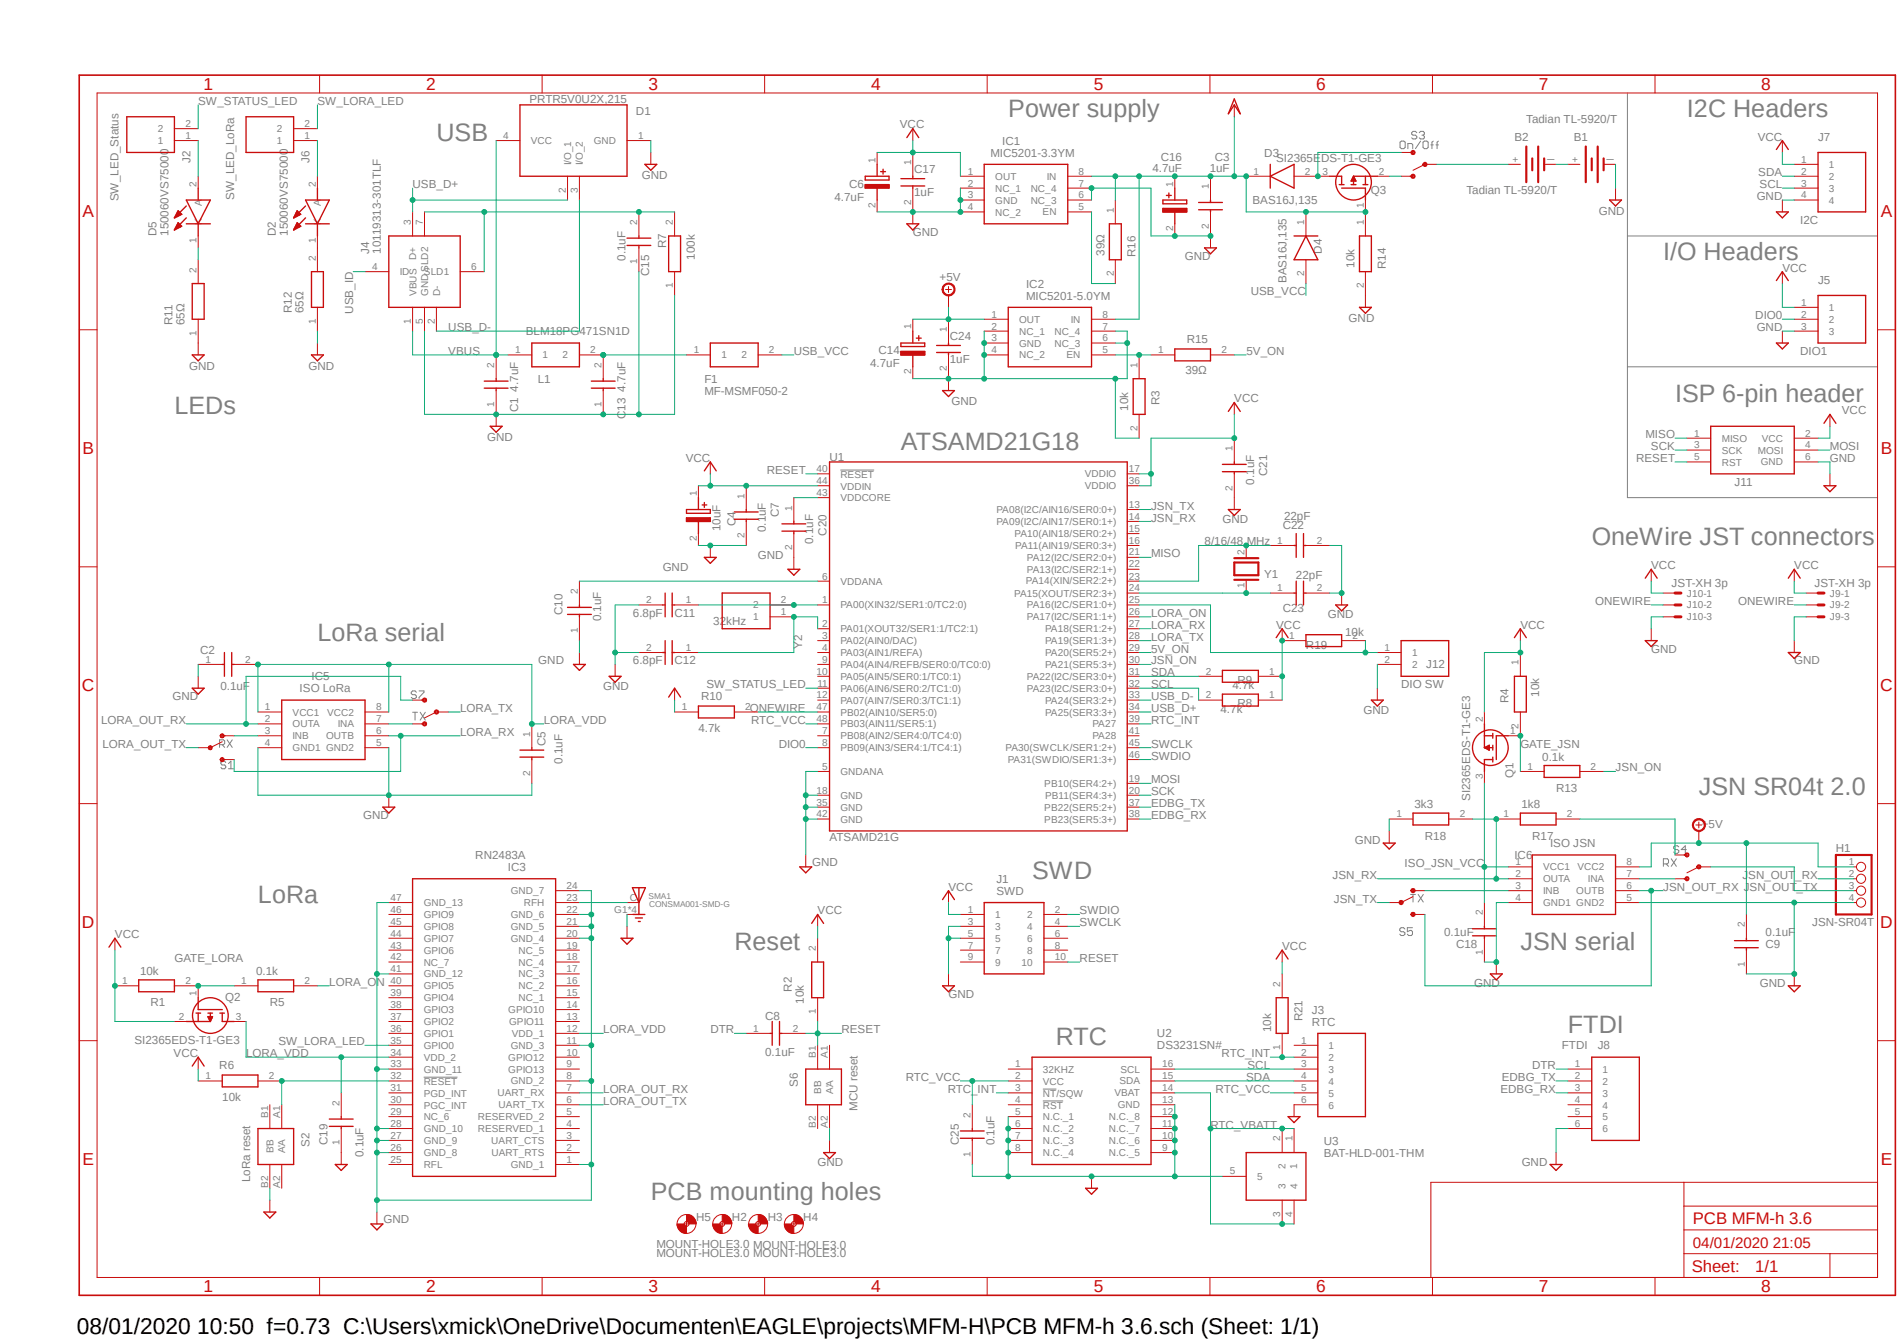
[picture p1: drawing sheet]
<svg xmlns="http://www.w3.org/2000/svg" width="297mm" height="210mm" viewBox="0 0 297 210" stroke-linecap="round" stroke-linejoin="round" font-family="sans-serif">
<defs><g id="words">
<g font-size="3.9" fill="#808080">
<text x="68.3" y="22">USB</text>
<text x="157.9" y="18.3">Power supply</text>
<text x="264.1" y="18.3">I2C Headers</text>
<text x="260.4" y="40.7">I/O Headers</text>
<text x="27.3" y="64.9">LEDs</text>
<text x="262.3" y="63">ISP 6-pin header</text>
<text x="141.1" y="70.5">ATSAMD21G18</text>
<text x="249.2" y="85.4">OneWire JST connectors</text>
<text x="49.7" y="100.3">LoRa serial</text>
<text x="266" y="124.5">JSN SR04t 2.0</text>
<text x="161.6" y="137.6">SWD</text>
<text x="40.4" y="141.4">LoRa</text>
<text x="115" y="148.8">Reset</text>
<text x="238" y="148.8">JSN serial</text>
<text x="245.5" y="161.8">FTDI</text>
<text x="165.3" y="163.7">RTC</text>
<text x="101.9" y="188">PCB mounting holes</text>
</g>
<text font-size="3.6" x="12" y="208.9">08/01/2020 10:50 f=0.73 C:\Users\xmick\OneDrive\Documenten\EAGLE\projects\MFM-H\PCB MFM-h 3.6.sch (Sheet: 1/1)</text>
<g font-size="2.7" fill="#c90d0c">
<text x="31.9" y="14.1">1</text>
<text x="66.7" y="14.1">2</text>
<text x="101.6" y="14.1">3</text>
<text x="136.4" y="14.1">4</text>
<text x="171.2" y="14.1">5</text>
<text x="206.1" y="14.1">6</text>
<text x="240.9" y="14.1">7</text>
<text x="275.8" y="14.1">8</text>
<text x="12.9" y="34">A</text>
<text x="294.5" y="34">A</text>
<text x="12.9" y="71.2">B</text>
<text x="294.5" y="71.2">B</text>
<text x="12.8" y="108.2">C</text>
<text x="294.4" y="108.2">C</text>
<text x="12.8" y="145.3">D</text>
<text x="294.4" y="145.3">D</text>
<text x="12.9" y="182.5">E</text>
<text x="294.5" y="182.5">E</text>
<text x="31.9" y="202.4">1</text>
<text x="66.7" y="202.4">2</text>
<text x="101.6" y="202.4">3</text>
<text x="136.4" y="202.4">4</text>
<text x="171.2" y="202.4">5</text>
<text x="206.1" y="202.4">6</text>
<text x="240.9" y="202.4">7</text>
<text x="275.8" y="202.4">8</text>
</g>
<g font-size="2.6" fill="#c90d0c">
<text x="265" y="191.7">PCB MFM-h 3.6</text>
<text x="264.9" y="199.2">Sheet:</text>
<text x="274.8" y="199.1">1/1</text>
</g>
<text font-size="2.4" fill="#c90d0c" x="265.1" y="195.4">04/01/2020 21:05</text>
<g font-size="1.8" fill="#808080">
<text x="31" y="16.4">SW_STATUS_LED</text>
<text x="49.7" y="16.4">SW_LORA_LED</text>
<text x="82.9" y="16.2">PRTR5V0U2X,215</text>
<text x="99.6" y="18">D1</text>
<text x="140.9" y="20">VCC</text>
<text x="156.9" y="22.6">IC1</text>
<text x="237.1" y="22">B2</text>
<text x="239" y="19.2">Tadian TL-5920/T</text>
<text x="246.4" y="22">B1</text>
<text x="275.2" y="22">VCC</text>
<text x="284.6" y="22">J7</text>
<text x="29.8" y="25.6" transform="rotate(-90 29.8 25.6)">J2</text>
<text x="48.5" y="25.6" transform="rotate(-90 48.5 25.6)">J6</text>
<text x="64.6" y="29.5">USB_D+</text>
<text x="100.5" y="28.1">GND</text>
<text x="133" y="29.4">C6</text>
<text x="143.1" y="27.1">C17</text>
<text x="155.1" y="24.5">MIC5201-3.3YM</text>
<text x="180.4" y="27">4.7uF</text>
<text x="181.7" y="25.3">C16</text>
<text x="189.4" y="27">1uF</text>
<text x="190.2" y="25.3">C3</text>
<text x="198" y="24.5">D3</text>
<text x="199.8" y="25.4">SI2365EDS-T1-GE3</text>
<text x="275.3" y="27.6">SDA</text>
<text x="275.5" y="29.5">SCL</text>
<text x="18.5" y="31.5" transform="rotate(-90 18.5 31.5)">SW_LED_Status</text>
<text x="36.7" y="31.3" transform="rotate(-90 36.7 31.3)">SW_LED_LoRa</text>
<text x="130.6" y="31.5">4.7uF</text>
<text x="143.1" y="30.7">1uF</text>
<text x="196.1" y="32">BAS16J,135</text>
<text x="214.6" y="30.3">Q3</text>
<text x="229.6" y="30.4">Tadian TL-5920/T</text>
<text x="250.3" y="33.7">GND</text>
<text x="275" y="31.3">GND</text>
<text x="281.9" y="35.1">I2C</text>
<text x="24.5" y="37" transform="rotate(-90 24.5 37)">D5</text>
<text x="26.4" y="37" transform="rotate(-90 26.4 37)">150060VS75000</text>
<text x="43.2" y="37" transform="rotate(-90 43.2 37)">D2</text>
<text x="45" y="37" transform="rotate(-90 45 37)">150060VS75000</text>
<text x="57.8" y="39.8" transform="rotate(-90 57.8 39.8)">J4</text>
<text x="59.6" y="39.8" transform="rotate(-90 59.6 39.8)">10119313-301TLF</text>
<text x="97.9" y="40.9" transform="rotate(-90 97.9 40.9)">0.1uF</text>
<text x="104.3" y="38.8" transform="rotate(-90 104.3 38.8)">R7</text>
<text x="108.8" y="40.7" transform="rotate(-90 108.8 40.7)">100k</text>
<text x="142.9" y="37">GND</text>
<text x="172.9" y="40.1" transform="rotate(-90 172.9 40.1)">39Ω</text>
<text x="177.8" y="40.3" transform="rotate(-90 177.8 40.3)">R16</text>
<text x="185.5" y="40.7">GND</text>
<text x="207" y="39.8" transform="rotate(-90 207 39.8)">D4</text>
<text x="212.1" y="42" transform="rotate(-90 212.1 42)">10k</text>
<text x="101.6" y="43.3" transform="rotate(-90 101.6 43.3)">C15</text>
<text x="147.1" y="43.9">+5V</text>
<text x="160.7" y="46.9">MIC5201-5.0YM</text>
<text x="160.7" y="45">IC2</text>
<text x="195.8" y="46.3">USB_VCC</text>
<text x="201.4" y="44.4" transform="rotate(-90 201.4 44.4)">BAS16J,135</text>
<text x="217" y="42.2" transform="rotate(-90 217 42.2)">R14</text>
<text x="279.1" y="42.5">VCC</text>
<text x="284.6" y="44.4">J5</text>
<text x="27" y="50.9" transform="rotate(-90 27 50.9)">R11</text>
<text x="28.9" y="50.9" transform="rotate(-90 28.9 50.9)">65Ω</text>
<text x="45.7" y="49.1" transform="rotate(-90 45.7 49.1)">R12</text>
<text x="47.5" y="49.1" transform="rotate(-90 47.5 49.1)">65Ω</text>
<text x="55.3" y="49.1" transform="rotate(-90 55.3 49.1)">USB_ID</text>
<text x="70.2" y="51.9">USB_D-</text>
<text x="82.3" y="52.5">BLM18PG471SN1D</text>
<text x="148.7" y="53.3">C24</text>
<text x="185.8" y="53.7">R15</text>
<text x="211.2" y="50.5">GND</text>
<text x="274.8" y="50">DIO0</text>
<text x="275" y="51.9">GND</text>
<text x="29.6" y="57.9">GND</text>
<text x="48.3" y="57.9">GND</text>
<text x="70.2" y="55.6">VBUS</text>
<text x="84.2" y="59.9">L1</text>
<text x="110.3" y="59.9">F1</text>
<text x="124.3" y="55.6">USB_VCC</text>
<text x="136.2" y="57.5">4.7uF</text>
<text x="137.5" y="55.5">C14</text>
<text x="148.7" y="56.8">1uF</text>
<text x="185.6" y="58.6">39Ω</text>
<text x="195.2" y="55.6">5V_ON</text>
<text x="281.9" y="55.6">DIO1</text>
<text x="81.1" y="64.6" transform="rotate(-90 81.1 64.6)">C1</text>
<text x="81.1" y="61.3" transform="rotate(-90 81.1 61.3)">4.7uF</text>
<text x="97.9" y="65.6" transform="rotate(-90 97.9 65.6)">C13</text>
<text x="97.9" y="61.3" transform="rotate(-90 97.9 61.3)">4.7uF</text>
<text x="110.3" y="61.8">MF-MSMF050-2</text>
<text x="149" y="63.5">GND</text>
<text x="176.7" y="64.3" transform="rotate(-90 176.7 64.3)">10k</text>
<text x="181.5" y="63.5" transform="rotate(-90 181.5 63.5)">R3</text>
<text x="193.3" y="63">VCC</text>
<text x="288.4" y="64.9">VCC</text>
<text x="76.3" y="69.1">GND</text>
<text x="257.6" y="68.6">MISO</text>
<text x="258.5" y="70.5">SCK</text>
<text x="286.5" y="70.5">MOSI</text>
<text x="107.4" y="72.3">VCC</text>
<text x="120.1" y="74.2">RESET</text>
<text x="129.9" y="72.2">U1</text>
<text x="196.3" y="75.9" transform="rotate(-90 196.3 75.9)">0.1uF</text>
<text x="198.4" y="74.6" transform="rotate(-90 198.4 74.6)">C21</text>
<text x="256.2" y="72.3">RESET</text>
<text x="271.6" y="76.1">J11</text>
<text x="286.5" y="72.3">GND</text>
<text x="112.8" y="83.2" transform="rotate(-90 112.8 83.2)">10uF</text>
<text x="115.1" y="82.4" transform="rotate(-90 115.1 82.4)">C4</text>
<text x="119.9" y="83.4" transform="rotate(-90 119.9 83.4)">0.1uF</text>
<text x="122" y="81" transform="rotate(-90 122 81)">C7</text>
<text x="129.4" y="83.9" transform="rotate(-90 129.4 83.9)">C20</text>
<text x="180.2" y="81.7">JSN_RX</text>
<text x="180.2" y="79.8">JSN_TX</text>
<text x="191.4" y="82">GND</text>
<text x="200.8" y="82.8">C22</text>
<text x="201" y="81.4">22pF</text>
<text x="103.8" y="89.4">GND</text>
<text x="118.7" y="87.5">GND</text>
<text x="127.3" y="85.2" transform="rotate(-90 127.3 85.2)">0.1uF</text>
<text x="180.2" y="87.3">MISO</text>
<text x="188.6" y="85.4">8/16/48 MHz</text>
<text x="258.5" y="89.2">VCC</text>
<text x="280.9" y="89.2">VCC</text>
<text x="198" y="90.5">Y1</text>
<text x="200.8" y="95.8">C23</text>
<text x="202.9" y="90.7">22pF</text>
<text x="249.8" y="94.7">ONEWIRE</text>
<text x="261.7" y="91.9">JST-XH 3p</text>
<text x="272.2" y="94.7">ONEWIRE</text>
<text x="284.1" y="91.9">JST-XH 3p</text>
<text x="88.1" y="96.3" transform="rotate(-90 88.1 96.3)">C10</text>
<text x="94.1" y="97.3" transform="rotate(-90 94.1 97.3)">0.1uF</text>
<text x="99.1" y="96.6">6.8pF</text>
<text x="105.6" y="96.6">C11</text>
<text x="111.7" y="97.9">32kHz</text>
<text x="125.6" y="101.6" transform="rotate(-90 125.6 101.6)">Y2</text>
<text x="180.2" y="98.5">LORA_RX</text>
<text x="180.2" y="100.3">LORA_TX</text>
<text x="180.2" y="96.6">LORA_ON</text>
<text x="199.8" y="98.5">VCC</text>
<text x="204.5" y="101.6">R19</text>
<text x="207.9" y="96.9">GND</text>
<text x="210.6" y="99.6">10k</text>
<text x="238" y="98.5">VCC</text>
<text x="31.3" y="102.5">C2</text>
<text x="34.5" y="108">0.1uF</text>
<text x="48.8" y="106.6">IC5</text>
<text x="84.3" y="104">GND</text>
<text x="99.1" y="104.1">6.8pF</text>
<text x="105.6" y="104.1">C12</text>
<text x="110.6" y="107.8">SW_STATUS_LED</text>
<text x="180.2" y="107.8">SCL</text>
<text x="180.2" y="105.9">SDA</text>
<text x="180.2" y="104.1">JSN_ON</text>
<text x="180.2" y="102.2">5V_ON</text>
<text x="193" y="107.9">4.7k</text>
<text x="193.8" y="107.1">R9</text>
<text x="219.4" y="107.8">DIO SW</text>
<text x="223.3" y="104.7">J12</text>
<text x="258.5" y="102.2">GND</text>
<text x="280.9" y="104.1">GND</text>
<text x="15.8" y="113.4">LORA_OUT_RX</text>
<text x="27" y="109.6">GND</text>
<text x="46.9" y="108.4">ISO LoRa</text>
<text x="72.1" y="111.5">LORA_TX</text>
<text x="85.1" y="113.4">LORA_VDD</text>
<text x="94.4" y="108.1">GND</text>
<text x="109.8" y="109.6">R10</text>
<text x="117.4" y="111.5">ONEWIRE</text>
<text x="117.6" y="113.4">RTC_VCC</text>
<text x="180.2" y="109.6">USB_D-</text>
<text x="180.2" y="111.5">USB_D+</text>
<text x="180.2" y="113.4">RTC_INT</text>
<text x="191.1" y="111.7">4.7k</text>
<text x="193.8" y="110.8">R8</text>
<text x="213.5" y="111.8">GND</text>
<text x="236.2" y="110.1" transform="rotate(-90 236.2 110.1)">R4</text>
<text x="241" y="109.1" transform="rotate(-90 241 109.1)">10k</text>
<text x="16" y="117.1">LORA_OUT_TX</text>
<text x="72.1" y="115.2">LORA_RX</text>
<text x="85.4" y="116.8" transform="rotate(-90 85.4 116.8)">C5</text>
<text x="88.1" y="119.6" transform="rotate(-90 88.1 119.6)">0.1uF</text>
<text x="109.3" y="114.7">4.7k</text>
<text x="121.9" y="117.1">DIO0</text>
<text x="180.2" y="117.1">SWCLK</text>
<text x="180.2" y="119">SWDIO</text>
<text x="238" y="117.1">GATE_JSN</text>
<text x="241.5" y="119.2">0.1k</text>
<text x="180.2" y="122.7">MOSI</text>
<text x="180.2" y="124.5">SCK</text>
<text x="230.2" y="125.5" transform="rotate(-90 230.2 125.5)">SI2365EDS-T1-GE3</text>
<text x="237" y="121.8" transform="rotate(-90 237 121.8)">Q1</text>
<text x="243.6" y="124">R13</text>
<text x="252.9" y="120.8">JSN_ON</text>
<text x="56.9" y="128.3">GND</text>
<text x="129.9" y="131.7">ATSAMD21G</text>
<text x="180.2" y="126.4">EDBG_TX</text>
<text x="180.2" y="128.3">EDBG_RX</text>
<text x="221.4" y="126.6">3k3</text>
<text x="223.1" y="131.5">R18</text>
<text x="238.2" y="126.6">1k8</text>
<text x="239.9" y="131.5">R17</text>
<text x="266.4" y="129.7">+5V</text>
<text x="74.4" y="134.6">RN2483A</text>
<text x="79.5" y="136.4">IC3</text>
<text x="127.2" y="135.6">GND</text>
<text x="208.6" y="137.6">JSN_RX</text>
<text x="212.1" y="132.2">GND</text>
<text x="219.9" y="135.8">ISO_JSN_VCC</text>
<text x="237.1" y="134.5">IC6</text>
<text x="242.7" y="132.7">ISO JSN</text>
<text x="272.8" y="137.6">JSN_OUT_RX</text>
<text x="287.4" y="133.4">H1</text>
<text x="128" y="143.2">VCC</text>
<text x="148.5" y="139.5">VCC</text>
<text x="156" y="140.1">SWD</text>
<text x="156" y="138.3">J1</text>
<text x="169" y="143.2">SWDIO</text>
<text x="208.8" y="141.4">JSN_TX</text>
<text x="260.4" y="139.5">JSN_OUT_RX JSN_OUT_TX</text>
<text x="18" y="146.9">VCC</text>
<text x="169" y="145.1">SWCLK</text>
<text x="200.7" y="148.8">VCC</text>
<text x="226.1" y="146.6">0.1uF</text>
<text x="228" y="148.5">C18</text>
<text x="276.4" y="146.6">0.1uF</text>
<text x="276.4" y="148.5">C9</text>
<text x="283.7" y="145.1">JSN-SR04T</text>
<text x="21.9" y="152.7">10k</text>
<text x="27.3" y="150.7">GATE_LORA</text>
<text x="40.1" y="152.7">0.1k</text>
<text x="51.6" y="154.4">LORA_ON</text>
<text x="124" y="155.3" transform="rotate(-90 124 155.3)">R2</text>
<text x="169" y="150.7">RESET</text>
<text x="230.8" y="154.6">GND</text>
<text x="275.5" y="154.6">GND</text>
<text x="23.6" y="157.6">R1</text>
<text x="35.3" y="156.7">Q2</text>
<text x="42.2" y="157.6">R5</text>
<text x="94.4" y="161.8">LORA_VDD</text>
<text x="111.3" y="161.8">DTR</text>
<text x="119.8" y="159.7">C8</text>
<text x="125.9" y="157.2" transform="rotate(-90 125.9 157.2)">10k</text>
<text x="131.7" y="161.8">RESET</text>
<text x="148.5" y="156.3">GND</text>
<text x="199.1" y="161.6" transform="rotate(-90 199.1 161.6)">10k</text>
<text x="203.9" y="160" transform="rotate(-90 203.9 160)">R21</text>
<text x="205.4" y="160.6">RTC</text>
<text x="205.4" y="158.7">J3</text>
<text x="21" y="163.6">SI2365EDS-T1-GE3</text>
<text x="27.2" y="165.6">VCC</text>
<text x="34.3" y="167.4">R6</text>
<text x="38.5" y="165.6">LORA_VDD</text>
<text x="43.6" y="163.7">SW_LORA_LED</text>
<text x="119.8" y="165.3">0.1uF</text>
<text x="181.1" y="164.3">DS3231SN#</text>
<text x="181.1" y="162.5">U2</text>
<text x="191.3" y="165.6">RTC_INT</text>
<text x="195.3" y="167.4">SCL</text>
<text x="239.9" y="167.4">DTR</text>
<text x="244.6" y="164.3">FTDI</text>
<text x="250.1" y="164.3">J8</text>
<text x="34.8" y="172.5">10k</text>
<text x="94.4" y="173">LORA_OUT_TX</text>
<text x="94.4" y="171.2">LORA_OUT_RX</text>
<text x="124.9" y="170.2" transform="rotate(-90 124.9 170.2)">S6</text>
<text x="134.2" y="173.9" transform="rotate(-90 134.2 173.9)">MCU reset</text>
<text x="141.8" y="169.3">RTC_VCC</text>
<text x="148.4" y="171.2">RTC_INT</text>
<text x="190.3" y="171.2">RTC_VCC</text>
<text x="195.1" y="169.3">SDA</text>
<text x="234.9" y="171.2">EDBG_RX</text>
<text x="235.1" y="169.3">EDBG_TX</text>
<text x="48.5" y="179.6" transform="rotate(-90 48.5 179.6)">S2</text>
<text x="51.3" y="179.4" transform="rotate(-90 51.3 179.4)">C19</text>
<text x="150.1" y="179.4" transform="rotate(-90 150.1 179.4)">C25</text>
<text x="155.7" y="179.4" transform="rotate(-90 155.7 179.4)">0.1uF</text>
<text x="189.5" y="176.7">RTC_VBATT</text>
<text x="207.3" y="179.3">U3</text>
<text x="39.2" y="185.2" transform="rotate(-90 39.2 185.2)">LoRa reset</text>
<text x="56.9" y="181.2" transform="rotate(-90 56.9 181.2)">0.1uF</text>
<text x="128" y="182.6">GND</text>
<text x="207.3" y="181.1">BAT-HLD-001-THM</text>
<text x="238.3" y="182.6">GND</text>
<text x="60" y="191.6">GND</text>
<text x="109" y="191.3">H5</text>
<text x="114.6" y="191.3">H2</text>
<text x="120.2" y="191.3">H3</text>
<text x="125.8" y="191.3">H4</text>
<text x="102.8" y="195.5">MOUNT-HOLE3.0 MOUNT-HOLE3.0</text>
<text x="102.8" y="196.8">MOUNT-HOLE3.0 MOUNT-HOLE3.0</text>
</g>
<g font-size="1.6" fill="#808080">
<text x="24.7" y="22.6">1</text>
<text x="24.7" y="20.7">2</text>
<text x="29" y="21.8">1</text>
<text x="29" y="19.9">2</text>
<text x="43.3" y="22.6">1</text>
<text x="43.3" y="20.7">2</text>
<text x="47.7" y="21.8">1</text>
<text x="47.7" y="19.9">2</text>
<text x="78.8" y="21.8">4</text>
<text x="83.1" y="22.6">VCC</text>
<text x="93" y="22.6">GND</text>
<text x="99.9" y="21.8">1</text>
<text x="30.8" y="29.2" transform="rotate(-90 30.8 29.2)">2</text>
<text x="49.4" y="29.2" transform="rotate(-90 49.4 29.2)">2</text>
<text x="89.4" y="25.9" transform="rotate(-90 89.4 25.9)">I/O_1</text>
<text x="91.3" y="25.9" transform="rotate(-90 91.3 25.9)">I/O_2</text>
<text x="137.1" y="25.5" transform="rotate(-90 137.1 25.5)">1</text>
<text x="142.7" y="25.9" transform="rotate(-90 142.7 25.9)">1</text>
<text x="151.5" y="27.3">1</text>
<text x="151.5" y="29.2">2</text>
<text x="155.8" y="28.2">OUT</text>
<text x="163.9" y="28.2">IN</text>
<text x="168.9" y="27.3">8</text>
<text x="168.9" y="29.2">7</text>
<text x="183.7" y="29.2" transform="rotate(-90 183.7 29.2)">1</text>
<text x="189.3" y="29.6" transform="rotate(-90 189.3 29.6)">1</text>
<text x="196.3" y="27.3">1</text>
<text x="204.3" y="27.3">2</text>
<text x="207.1" y="27.3">3</text>
<text x="215.9" y="27.3">2</text>
<text x="236.8" y="25.5">+</text>
<text x="242" y="25.5">－</text>
<text x="246.2" y="25.5">+</text>
<text x="251.3" y="25.5">－</text>
<text x="282" y="25.5">1</text>
<text x="282" y="27.3">2</text>
<text x="282" y="29.2">3</text>
<text x="286.3" y="26.3">1</text>
<text x="286.3" y="28.2">2</text>
<text x="31.6" y="32.3" transform="rotate(-90 31.6 32.3)">A</text>
<text x="31.6" y="35.2" transform="rotate(-90 31.6 35.2)">K</text>
<text x="50.2" y="35.2" transform="rotate(-90 50.2 35.2)">K</text>
<text x="50.2" y="32.3" transform="rotate(-90 50.2 32.3)">A</text>
<text x="64.3" y="35.2" transform="rotate(-90 64.3 35.2)">3</text>
<text x="66.2" y="35.2" transform="rotate(-90 66.2 35.2)">7</text>
<text x="88.6" y="30.2" transform="rotate(-90 88.6 30.2)">2</text>
<text x="90.5" y="30.2" transform="rotate(-90 90.5 30.2)">3</text>
<text x="99.8" y="35.2" transform="rotate(-90 99.8 35.2)">2</text>
<text x="105.4" y="35.2" transform="rotate(-90 105.4 35.2)">2</text>
<text x="137.1" y="32.5" transform="rotate(-90 137.1 32.5)">2</text>
<text x="142.7" y="32.1" transform="rotate(-90 142.7 32.1)">2</text>
<text x="151.5" y="31.1">3</text>
<text x="151.5" y="32.9">4</text>
<text x="155.8" y="30.1">NC_1</text>
<text x="155.8" y="31.9">GND</text>
<text x="155.8" y="33.8">NC_2</text>
<text x="161.4" y="30">NC_4</text>
<text x="161.4" y="31.9">NC_3</text>
<text x="163.2" y="33.7">EN</text>
<text x="168.9" y="31.1">6</text>
<text x="168.9" y="32.9">5</text>
<text x="174.4" y="33.4" transform="rotate(-90 174.4 33.4)">1</text>
<text x="189.3" y="35.8" transform="rotate(-90 189.3 35.8)">2</text>
<text x="204.2" y="35.2" transform="rotate(-90 204.2 35.2)">1</text>
<text x="213.5" y="35.2" transform="rotate(-90 213.5 35.2)">1</text>
<text x="213.5" y="32.5" transform="rotate(-90 213.5 32.5)">1</text>
<text x="282" y="31.1">4</text>
<text x="286.3" y="30.1">3</text>
<text x="286.3" y="31.9">4</text>
<text x="30.8" y="38.1" transform="rotate(-90 30.8 38.1)">1</text>
<text x="49.4" y="40.8" transform="rotate(-90 49.4 40.8)">2</text>
<text x="49.4" y="38.1" transform="rotate(-90 49.4 38.1)">1</text>
<text x="65.1" y="40.7" transform="rotate(-90 65.1 40.7)">D+</text>
<text x="99.8" y="41.4" transform="rotate(-90 99.8 41.4)">1</text>
<text x="183.7" y="36.2" transform="rotate(-90 183.7 36.2)">2</text>
<text x="30.8" y="42.7" transform="rotate(-90 30.8 42.7)">2</text>
<text x="58.3" y="42.3">4</text>
<text x="62.6" y="43.1">ID</text>
<text x="65.2" y="46.4" transform="rotate(-90 65.2 46.4)">VBUS</text>
<text x="66.4" y="43.1">SLD1</text>
<text x="67.1" y="46.4" transform="rotate(-90 67.1 46.4)">GND SLD2</text>
<text x="68.9" y="46.4" transform="rotate(-90 68.9 46.4)">D-</text>
<text x="73.8" y="42.3">6</text>
<text x="105.4" y="45.1" transform="rotate(-90 105.4 45.1)">1</text>
<text x="174.4" y="43.3" transform="rotate(-90 174.4 43.3)">2</text>
<text x="204.2" y="43.3" transform="rotate(-90 204.2 43.3)">2</text>
<text x="213.5" y="45.1" transform="rotate(-90 213.5 45.1)">2</text>
<text x="282" y="47.9">1</text>
<text x="30.8" y="52.6" transform="rotate(-90 30.8 52.6)">1</text>
<text x="49.4" y="50.7" transform="rotate(-90 49.4 50.7)">1</text>
<text x="64.3" y="50.7" transform="rotate(-90 64.3 50.7)">1</text>
<text x="66.2" y="50.7" transform="rotate(-90 66.2 50.7)">5</text>
<text x="68.1" y="50.7" transform="rotate(-90 68.1 50.7)">2</text>
<text x="142.7" y="51.6" transform="rotate(-90 142.7 51.6)">1</text>
<text x="148.2" y="52" transform="rotate(-90 148.2 52)">1</text>
<text x="155.2" y="49.7">1</text>
<text x="155.2" y="51.6">2</text>
<text x="155.2" y="53.5">3</text>
<text x="159.6" y="50.5">OUT</text>
<text x="159.6" y="52.4">NC_1</text>
<text x="165.1" y="52.4">NC_4</text>
<text x="167.6" y="50.5">IN</text>
<text x="172.6" y="49.7">8</text>
<text x="172.6" y="51.6">7</text>
<text x="172.6" y="53.5">6</text>
<text x="282" y="49.7">2</text>
<text x="282" y="51.6">3</text>
<text x="286.3" y="48.7">1</text>
<text x="286.3" y="50.5">2</text>
<text x="286.3" y="52.4">3</text>
<text x="77.4" y="57.6" transform="rotate(-90 77.4 57.6)">2</text>
<text x="80.6" y="55.3">1</text>
<text x="85" y="56.1">1</text>
<text x="88.1" y="56.1">2</text>
<text x="92.4" y="55.3">2</text>
<text x="94.2" y="57.6" transform="rotate(-90 94.2 57.6)">2</text>
<text x="108.6" y="55.3">1</text>
<text x="112.9" y="56.1">1</text>
<text x="116.1" y="56.1">2</text>
<text x="120.4" y="55.3">2</text>
<text x="142.7" y="58.6" transform="rotate(-90 142.7 58.6)">2</text>
<text x="148.2" y="58.2" transform="rotate(-90 148.2 58.2)">2</text>
<text x="155.2" y="55.3">4</text>
<text x="159.6" y="54.3">GND</text>
<text x="159.6" y="56.1">NC_2</text>
<text x="165.1" y="54.3">NC_3</text>
<text x="167" y="56.1">EN</text>
<text x="172.6" y="55.3">5</text>
<text x="178.1" y="57.6" transform="rotate(-90 178.1 57.6)">1</text>
<text x="181.4" y="55.3">1</text>
<text x="191.3" y="55.3">2</text>
<text x="77.4" y="63.8" transform="rotate(-90 77.4 63.8)">1</text>
<text x="94.2" y="63.8" transform="rotate(-90 94.2 63.8)">1</text>
<text x="178.1" y="67.5" transform="rotate(-90 178.1 67.5)">2</text>
<text x="193" y="70.7" transform="rotate(-90 193 70.7)">1</text>
<text x="265.3" y="68.4">1</text>
<text x="265.3" y="70.2">3</text>
<text x="269.6" y="69.2">MISO</text>
<text x="269.6" y="71">SCK</text>
<text x="275.2" y="71">MOSI</text>
<text x="275.8" y="69.2">VCC</text>
<text x="282.6" y="70.2">4</text>
<text x="282.6" y="68.4">2</text>
<text x="109.1" y="77.7" transform="rotate(-90 109.1 77.7)">1</text>
<text x="127.8" y="74">40</text>
<text x="127.8" y="77.7">43</text>
<text x="127.8" y="75.8">44</text>
<text x="131.6" y="74.8">RESET</text>
<text x="131.6" y="76.7">VDDIN</text>
<text x="169.8" y="74.8">VDDIO</text>
<text x="169.8" y="76.6">VDDIO</text>
<text x="176.7" y="74">17</text>
<text x="176.7" y="75.8">36</text>
<text x="193" y="76.8" transform="rotate(-90 193 76.8)">2</text>
<text x="265.3" y="72.1">5</text>
<text x="269.6" y="72.9">RST</text>
<text x="275.7" y="72.9">GND</text>
<text x="282.6" y="72.1">6</text>
<text x="116.5" y="78.1" transform="rotate(-90 116.5 78.1)">1</text>
<text x="124" y="80" transform="rotate(-90 124 80)">1</text>
<text x="131.6" y="78.5">VDDCORE</text>
<text x="156" y="80.3">PA08(I2C/AIN16/SER0:0+)</text>
<text x="156" y="82.2">PA09(I2C/AIN17/SER0:1+)</text>
<text x="176.7" y="79.5">13</text>
<text x="176.7" y="83.3">15</text>
<text x="176.7" y="81.4">14</text>
<text x="109.1" y="84.7" transform="rotate(-90 109.1 84.7)">2</text>
<text x="116.5" y="84.3" transform="rotate(-90 116.5 84.3)">2</text>
<text x="124" y="86.1" transform="rotate(-90 124 86.1)">2</text>
<text x="158.8" y="84.1">PA10(AIN18/SER0:2+)</text>
<text x="159" y="85.9">PA11(AIN19/SER0:3+)</text>
<text x="160.8" y="87.8">PA12(I2C/SER2:0+)</text>
<text x="160.8" y="89.7">PA13(I2C/SER2:1+)</text>
<text x="176.7" y="85.1">16</text>
<text x="176.7" y="87">21</text>
<text x="176.7" y="88.9">22</text>
<text x="194.9" y="87" transform="rotate(-90 194.9 87)">2</text>
<text x="200" y="85.1">1</text>
<text x="206.2" y="85.1">2</text>
<text x="90.5" y="93" transform="rotate(-90 90.5 93)">2</text>
<text x="101.2" y="94.5">2</text>
<text x="107.4" y="94.5">1</text>
<text x="117.9" y="95.3">2</text>
<text x="122.3" y="94.5">2</text>
<text x="128.7" y="94.5">1</text>
<text x="128.7" y="90.8">6</text>
<text x="131.6" y="95.3">PA00(XIN32/SER1:0/TC2:0)</text>
<text x="131.6" y="91.6">VDDANA</text>
<text x="158.8" y="93.4">PA15(XOUT/SER2:3+)</text>
<text x="160.6" y="91.5">PA14(XIN/SER2:2+)</text>
<text x="160.8" y="95.3">PA16(I2C/SER1:0+)</text>
<text x="176.7" y="90.8">23</text>
<text x="176.7" y="92.6">24</text>
<text x="176.7" y="94.5">25</text>
<text x="194.9" y="92.2" transform="rotate(-90 194.9 92.2)">1</text>
<text x="200" y="92.6">1</text>
<text x="206.2" y="92.6">2</text>
<text x="264.1" y="93.4">J10-1</text>
<text x="264.1" y="95.3">J10-2</text>
<text x="286.5" y="93.4">J9-1</text>
<text x="286.5" y="95.3">J9-2</text>
<text x="90.5" y="99.2" transform="rotate(-90 90.5 99.2)">1</text>
<text x="101.2" y="101.9">2</text>
<text x="107.4" y="101.9">1</text>
<text x="117.9" y="97.2">1</text>
<text x="122.3" y="96.4">1</text>
<text x="128.7" y="98.2">2</text>
<text x="128.7" y="100.1">3</text>
<text x="128.7" y="101.9">4</text>
<text x="131.6" y="99">PA01(XOUT32/SER1:1/TC2:1)</text>
<text x="131.6" y="100.9">PA02(AIN0/DAC)</text>
<text x="160.8" y="97.2">PA17(I2C/SER1:1+)</text>
<text x="163.6" y="99">PA18(SER1:2+)</text>
<text x="163.6" y="100.9">PA19(SER1:3+)</text>
<text x="176.7" y="96.4">26</text>
<text x="176.7" y="98.2">27</text>
<text x="176.7" y="100.1">28</text>
<text x="176.7" y="101.9">29</text>
<text x="201.8" y="100.1">1</text>
<text x="211.7" y="100.1">2</text>
<text x="216.8" y="101.9">1</text>
<text x="264.1" y="97.2">J10-3</text>
<text x="286.5" y="97.2">J9-3</text>
<text x="32.2" y="103.8">1</text>
<text x="38.4" y="103.8">2</text>
<text x="127.8" y="105.7">10</text>
<text x="128" y="107.5">11</text>
<text x="128.7" y="103.8">9</text>
<text x="131.6" y="102.7">PA03(AIN1/REFA)</text>
<text x="131.6" y="104.6">PA04(AIN4/REFB/SER0:0/TC0:0)</text>
<text x="131.6" y="106.5">PA05(AIN5/SER0:1/TC0:1)</text>
<text x="160.8" y="106.5">PA22(I2C/SER3:0+)</text>
<text x="163.6" y="102.7">PA20(SER5:2+)</text>
<text x="163.6" y="104.6">PA21(SER5:3+)</text>
<text x="176.7" y="103.8">30</text>
<text x="176.7" y="105.7">31</text>
<text x="176.7" y="107.5">32</text>
<text x="188.8" y="105.7">2</text>
<text x="198.7" y="105.7">1</text>
<text x="216.8" y="103.8">2</text>
<text x="221.1" y="102.7">1</text>
<text x="221.1" y="104.6">2</text>
<text x="237.7" y="104.2" transform="rotate(-90 237.7 104.2)">1</text>
<text x="41.5" y="111.3">1</text>
<text x="41.5" y="113.1">2</text>
<text x="45.8" y="112.1">VCC1</text>
<text x="45.8" y="113.9">OUTA</text>
<text x="51.2" y="112.1">VCC2</text>
<text x="52.9" y="113.9">INA</text>
<text x="58.9" y="111.3">8</text>
<text x="58.9" y="113.1">7</text>
<text x="106.8" y="111.3">1</text>
<text x="116.7" y="111.3">2</text>
<text x="127.8" y="109.4">12</text>
<text x="127.8" y="111.3">47</text>
<text x="127.8" y="113.1">48</text>
<text x="131.6" y="108.3">PA06(AIN6/SER0:2/TC1:0)</text>
<text x="131.6" y="110.2">PA07(AIN7/SER0:3/TC1:1)</text>
<text x="131.6" y="112.1">PB02(AIN10/SER5:0)</text>
<text x="131.6" y="113.9">PB03(AIN11/SER5:1)</text>
<text x="160.8" y="108.3">PA23(I2C/SER3:0+)</text>
<text x="163.6" y="110.2">PA24(SER3:2+)</text>
<text x="163.6" y="112.1">PA25(SER3:3+)</text>
<text x="171" y="113.9">PA27</text>
<text x="176.7" y="109.4">33</text>
<text x="176.7" y="111.3">34</text>
<text x="176.7" y="113.1">39</text>
<text x="188.8" y="109.4">2</text>
<text x="198.7" y="109.4">1</text>
<text x="232.2" y="113.1" transform="rotate(-90 232.2 113.1)">2</text>
<text x="41.5" y="115">3</text>
<text x="41.5" y="116.8">4</text>
<text x="45.8" y="115.8">INB</text>
<text x="45.8" y="117.6">GND1 GND2</text>
<text x="51.1" y="115.8">OUTB</text>
<text x="58.9" y="115">6</text>
<text x="58.9" y="116.8">5</text>
<text x="83" y="115.4" transform="rotate(-90 83 115.4)">1</text>
<text x="128.7" y="115">7</text>
<text x="128.7" y="116.8">8</text>
<text x="131.6" y="115.8">PB08(AIN2/SER4:0/TC4:0)</text>
<text x="131.6" y="117.6">PB09(AIN3/SER4:1/TC4:1)</text>
<text x="157.4" y="117.6">PA30(SWCLK/SER1:2+)</text>
<text x="157.8" y="119.5">PA31(SWDIO/SER1:3+)</text>
<text x="171" y="115.8">PA28</text>
<text x="176.7" y="115">41</text>
<text x="176.7" y="116.8">45</text>
<text x="176.7" y="118.7">46</text>
<text x="236.4" y="115">1</text>
<text x="237.7" y="114.1" transform="rotate(-90 237.7 114.1)">2</text>
<text x="83" y="121.6" transform="rotate(-90 83 121.6)">2</text>
<text x="127.8" y="124.3">18</text>
<text x="128.7" y="120.6">5</text>
<text x="131.6" y="121.4">GNDANA</text>
<text x="131.6" y="125.1">GND</text>
<text x="163.5" y="123.2">PB10(SER4:2+)</text>
<text x="163.6" y="125.1">PB11(SER4:3+)</text>
<text x="176.7" y="124.3">20</text>
<text x="176.7" y="122.4">19</text>
<text x="232.2" y="122" transform="rotate(-90 232.2 122)">3</text>
<text x="239.1" y="120.6">1</text>
<text x="249" y="120.6">2</text>
<text x="127.8" y="126.2">35</text>
<text x="127.8" y="128">42</text>
<text x="131.6" y="127">GND</text>
<text x="131.6" y="128.9">GND</text>
<text x="163.5" y="127">PB22(SER5:2+)</text>
<text x="163.5" y="128.8">PB23(SER5:3+)</text>
<text x="176.7" y="126.2">37</text>
<text x="176.7" y="128">38</text>
<text x="218.7" y="128">1</text>
<text x="228.6" y="128">2</text>
<text x="235.4" y="128">1</text>
<text x="245.3" y="128">2</text>
<text x="237.3" y="135.5">1</text>
<text x="237.3" y="137.4">2</text>
<text x="241.6" y="136.3">VCC1</text>
<text x="247" y="136.3">VCC2</text>
<text x="254.6" y="135.5">8</text>
<text x="254.6" y="137.4">7</text>
<text x="289.5" y="135.5">1</text>
<text x="289.5" y="137.4">2</text>
<text x="61.1" y="143">46</text>
<text x="61.1" y="141.1">47</text>
<text x="66.3" y="143.8">GPIO9</text>
<text x="66.3" y="141.9">GND_13</text>
<text x="80" y="143.8">GND_6</text>
<text x="80" y="140">GND_7</text>
<text x="82" y="141.9">RFH</text>
<text x="88.7" y="143">22</text>
<text x="88.7" y="141.1">23</text>
<text x="88.7" y="139.2">24</text>
<text x="96.2" y="143">G1*4</text>
<text x="98.6" y="141.1">C</text>
<text x="151.5" y="143">1</text>
<text x="155.8" y="143.8">1</text>
<text x="160.8" y="143.8">2</text>
<text x="165.1" y="143">2</text>
<text x="232.2" y="143.3" transform="rotate(-90 232.2 143.3)">2</text>
<text x="237.3" y="139.2">3</text>
<text x="237.3" y="141.1">4</text>
<text x="241.6" y="138.2">OUTA</text>
<text x="241.6" y="140">INB</text>
<text x="241.6" y="141.9">GND1 GND2</text>
<text x="246.8" y="140">OUTB</text>
<text x="248.6" y="138.1">INA</text>
<text x="254.6" y="139.2">6</text>
<text x="254.6" y="141.1">5</text>
<text x="289.5" y="139.2">3</text>
<text x="289.5" y="141.1">4</text>
<text x="61.1" y="148.5">43</text>
<text x="61.1" y="146.7">44</text>
<text x="61.1" y="144.8">45</text>
<text x="66.3" y="149.4">GPIO6</text>
<text x="66.3" y="147.5">GPIO7</text>
<text x="66.3" y="145.6">GPIO8</text>
<text x="80" y="147.5">GND_4</text>
<text x="80" y="145.6">GND_5</text>
<text x="81.2" y="149.4">NC_5</text>
<text x="88.7" y="148.5">19</text>
<text x="88.7" y="146.7">20</text>
<text x="88.7" y="144.8">21</text>
<text x="127.8" y="148.9" transform="rotate(-90 127.8 148.9)">2</text>
<text x="151.5" y="144.8">3</text>
<text x="151.5" y="146.7">5</text>
<text x="151.5" y="148.5">7</text>
<text x="155.8" y="145.6">3</text>
<text x="155.8" y="147.5">5</text>
<text x="155.8" y="149.4">7</text>
<text x="160.8" y="145.6">4</text>
<text x="160.8" y="147.5">6</text>
<text x="160.8" y="149.4">8</text>
<text x="165.1" y="144.8">4</text>
<text x="165.1" y="146.7">6</text>
<text x="165.1" y="148.5">8</text>
<text x="232.2" y="149.5" transform="rotate(-90 232.2 149.5)">1</text>
<text x="273.2" y="145.2" transform="rotate(-90 273.2 145.2)">2</text>
<text x="19.1" y="154.1">1</text>
<text x="29" y="154.1">2</text>
<text x="30.8" y="156" transform="rotate(-90 30.8 156)">1</text>
<text x="37.8" y="154.1">1</text>
<text x="47.7" y="154.1">2</text>
<text x="61.1" y="156">39</text>
<text x="61.1" y="154.1">40</text>
<text x="61.1" y="152.3">41</text>
<text x="61.1" y="150.4">42</text>
<text x="66.3" y="154.9">GPIO5</text>
<text x="66.3" y="153.1">GND_12</text>
<text x="66.3" y="151.2">NC_7</text>
<text x="81.2" y="154.9">NC_2</text>
<text x="81.2" y="153.1">NC_3</text>
<text x="81.2" y="151.2">NC_4</text>
<text x="88.7" y="156">15</text>
<text x="88.7" y="154.1">16</text>
<text x="88.7" y="152.3">17</text>
<text x="88.7" y="150.4">18</text>
<text x="151.5" y="150.4">9</text>
<text x="155.8" y="151.2">9</text>
<text x="159.9" y="151.2">10</text>
<text x="165.1" y="150.4">10</text>
<text x="200.4" y="154.6" transform="rotate(-90 200.4 154.6)">2</text>
<text x="273.2" y="151.4" transform="rotate(-90 273.2 151.4)">1</text>
<text x="28" y="159.7">2</text>
<text x="36.9" y="159.7">3</text>
<text x="61.1" y="161.6">36</text>
<text x="61.1" y="159.7">37</text>
<text x="61.1" y="157.9">38</text>
<text x="66.3" y="160.5">GPIO2</text>
<text x="66.3" y="158.7">GPIO3</text>
<text x="66.3" y="156.8">GPIO4</text>
<text x="79.6" y="158.7">GPIO10</text>
<text x="79.7" y="160.5">GPIO11</text>
<text x="81.2" y="156.8">NC_1</text>
<text x="88.7" y="161.6">12</text>
<text x="88.7" y="159.7">13</text>
<text x="88.7" y="157.9">14</text>
<text x="117.9" y="161.6">1</text>
<text x="124.1" y="161.6">2</text>
<text x="127.8" y="158.9" transform="rotate(-90 127.8 158.9)">1</text>
<text x="61.1" y="167.2">33</text>
<text x="61.1" y="165.3">34</text>
<text x="61.1" y="163.4">35</text>
<text x="66.3" y="166.1">VDD_2</text>
<text x="66.3" y="164.3">GPIO0</text>
<text x="66.3" y="162.4">GPIO1</text>
<text x="79.6" y="168">GPIO13</text>
<text x="79.6" y="166.1">GPIO12</text>
<text x="80" y="164.3">GND_3</text>
<text x="80.1" y="162.4">VDD_1</text>
<text x="88.7" y="167.2">9</text>
<text x="88.7" y="165.3">10</text>
<text x="88.7" y="163.4">11</text>
<text x="127.8" y="165.7" transform="rotate(-90 127.8 165.7)">B1</text>
<text x="129.6" y="165.7" transform="rotate(-90 129.6 165.7)">A1</text>
<text x="159" y="167.2">1</text>
<text x="175.4" y="168">SCL</text>
<text x="181.9" y="167.2">16</text>
<text x="200.4" y="164.5" transform="rotate(-90 200.4 164.5)">1</text>
<text x="203.7" y="163.4">1</text>
<text x="203.7" y="165.3">2</text>
<text x="203.7" y="167.2">3</text>
<text x="208" y="164.3">1</text>
<text x="208" y="166.1">2</text>
<text x="246.6" y="167.2">1</text>
<text x="32.2" y="169">1</text>
<text x="42.1" y="169">2</text>
<text x="53.2" y="173.2" transform="rotate(-90 53.2 173.2)">2</text>
<text x="61.1" y="172.8">30</text>
<text x="61.1" y="170.9">31</text>
<text x="61.1" y="169">32</text>
<text x="66.3" y="173.6">PGC_INT</text>
<text x="66.3" y="171.7">PGD_INT</text>
<text x="66.3" y="169.9">RESET</text>
<text x="66.3" y="168">GND_11</text>
<text x="77.9" y="171.7">UART_RX</text>
<text x="78.1" y="173.6">UART_TX</text>
<text x="80" y="169.8">GND_2</text>
<text x="88.7" y="172.8">6</text>
<text x="88.7" y="170.9">7</text>
<text x="88.7" y="169">8</text>
<text x="128.6" y="171.3" transform="rotate(-90 128.6 171.3)">B'B</text>
<text x="130.4" y="171.3" transform="rotate(-90 130.4 171.3)">A'A</text>
<text x="159" y="169">2</text>
<text x="159" y="170.9">3</text>
<text x="159" y="172.8">4</text>
<text x="163.3" y="168">32KHZ</text>
<text x="163.3" y="169.9">VCC</text>
<text x="163.3" y="171.7">NT/SQW</text>
<text x="163.3" y="173.6">RST</text>
<text x="174.5" y="171.7">VBAT</text>
<text x="175" y="173.6">GND</text>
<text x="175.3" y="169.8">SDA</text>
<text x="181.9" y="169">15</text>
<text x="181.9" y="170.9">14</text>
<text x="181.9" y="172.8">13</text>
<text x="203.7" y="169">4</text>
<text x="203.7" y="170.9">5</text>
<text x="203.7" y="172.8">6</text>
<text x="208" y="168">3</text>
<text x="208" y="169.9">4</text>
<text x="208" y="171.7">5</text>
<text x="208" y="173.6">6</text>
<text x="246.6" y="169">2</text>
<text x="246.6" y="170.9">3</text>
<text x="246.6" y="172.8">4</text>
<text x="250.9" y="168">1</text>
<text x="250.9" y="169.9">2</text>
<text x="250.9" y="171.7">3</text>
<text x="250.9" y="173.6">4</text>
<text x="42" y="175" transform="rotate(-90 42 175)">B1</text>
<text x="43.9" y="175" transform="rotate(-90 43.9 175)">A1</text>
<text x="53.2" y="179.4" transform="rotate(-90 53.2 179.4)">1</text>
<text x="61.1" y="178.4">27</text>
<text x="61.1" y="176.5">28</text>
<text x="61.1" y="174.6">29</text>
<text x="66.3" y="179.2">GND_9</text>
<text x="66.3" y="177.3">GND_10</text>
<text x="66.3" y="175.5">NC_6</text>
<text x="74.8" y="177.3">RESERVED_1</text>
<text x="74.8" y="175.4">RESERVED_2</text>
<text x="76.9" y="179.2">UART_CTS</text>
<text x="88.7" y="178.4">3</text>
<text x="88.7" y="176.5">4</text>
<text x="88.7" y="174.6">5</text>
<text x="127.8" y="176.7" transform="rotate(-90 127.8 176.7)">B2</text>
<text x="129.6" y="176.7" transform="rotate(-90 129.6 176.7)">A2</text>
<text x="152" y="175" transform="rotate(-90 152 175)">2</text>
<text x="159" y="174.6">5</text>
<text x="159" y="176.5">6</text>
<text x="159" y="178.4">7</text>
<text x="163.3" y="175.5">N.C._1</text>
<text x="163.3" y="177.3">N.C._2</text>
<text x="163.3" y="179.2">N.C._3</text>
<text x="173.6" y="175.4">N.C._8</text>
<text x="173.6" y="177.3">N.C._7</text>
<text x="173.6" y="179.2">N.C._6</text>
<text x="181.9" y="174.6">12</text>
<text x="181.9" y="176.5">11</text>
<text x="181.9" y="178.4">10</text>
<text x="200.4" y="178.8" transform="rotate(-90 200.4 178.8)">2</text>
<text x="202.3" y="178.8" transform="rotate(-90 202.3 178.8)">1</text>
<text x="246.6" y="174.6">5</text>
<text x="246.6" y="176.5">6</text>
<text x="250.9" y="175.5">5</text>
<text x="250.9" y="177.3">6</text>
<text x="42.8" y="180.6" transform="rotate(-90 42.8 180.6)">B'B</text>
<text x="44.7" y="180.6" transform="rotate(-90 44.7 180.6)">A'A</text>
<text x="61.1" y="182.1">25</text>
<text x="61.1" y="180.2">26</text>
<text x="66.3" y="182.9">RFL</text>
<text x="66.3" y="181.1">GND_8</text>
<text x="77" y="181">UART_RTS</text>
<text x="80" y="182.9">GND_1</text>
<text x="88.7" y="182.1">1</text>
<text x="88.7" y="180.2">2</text>
<text x="152" y="181.2" transform="rotate(-90 152 181.2)">1</text>
<text x="159" y="180.2">8</text>
<text x="163.3" y="181.1">N.C._4</text>
<text x="173.6" y="181">N.C._5</text>
<text x="181.9" y="180.2">9</text>
<text x="192.5" y="183.9">5</text>
<text x="196.8" y="184.8">5</text>
<text x="201.2" y="183.1" transform="rotate(-90 201.2 183.1)">2</text>
<text x="203.1" y="183.1" transform="rotate(-90 203.1 183.1)">1</text>
<text x="42" y="186" transform="rotate(-90 42 186)">B2</text>
<text x="43.9" y="186" transform="rotate(-90 43.9 186)">A2</text>
<text x="200.4" y="190.5" transform="rotate(-90 200.4 190.5)">3</text>
<text x="201.3" y="186.2" transform="rotate(-90 201.3 186.2)">3</text>
<text x="202.3" y="190.5" transform="rotate(-90 202.3 190.5)">4</text>
<text x="203.2" y="186.2" transform="rotate(-90 203.2 186.2)">4</text>
</g>
<g font-size="1.3" fill="#808080">
<text x="101.5" y="140.8">SMA1</text>
<text x="101.6" y="142.1">CONSMA001-SMD-G</text>
</g>
</g></defs>
<path d="M12 11.5l285.1 191.8M297.1 11.5l-285.1 191.8" fill="none" stroke="#fff" stroke-width=".16"/>
<g fill="none" stroke="#808080" stroke-width=".16">
<path d="M254.8 14.6v63.3h39.2M219.2 22.3l.2-.2h.4l.2 .2v.8l-.2 .2h-.4l-.2-.2zM220.4 23.3v-.8h.6l.2 .2v.6M221.8 20.8l-.2-.2h-.4l-.2 .2v.2l.2 .2h.4l.2 .2v.2l-.2 .2h-.4l-.2-.2M222.2 20.8l.2-.2h.4l.2 .2v.2l-.2 .2M222.4 22.1l-.8 1.2M222.6 21.2h.2M222.8 22.3l.2-.2h.4l.2 .2v.8l-.2 .2h-.4l-.2-.2zM222.8 21.2l.2 .2v.2l-.2 .2h-.4l-.2-.2M224 22.7h.4M224.4 22.1l-.2 .2v1M224.8 22.7h.4"/>
<path d="M225.2 22.1l-.2 .2v1M254.8 37h39.2M254.8 57.4h39.2M131.6 73.6h5.3M34.4 116.6h.6l.2-.1v-.5l-.2-.1h-.6v1.2M34.8 116.6l.4 .5M35.3 119.4l-.1-.2h-.4l-.2 .2 .2 .4h.4l.1 .2-.1 .4h-.4l-.2-.2M35.6 115.9l.8 1.2M35.8 119.6l.4-.4v1.2M36.4 115.9l-.8 1.2M64.6 111.5h.8M65 111.5v1.3"/>
<path d="M65.2 108.4l-.2-.2h-.4l-.2 .2v.2l.2 .2h.4l.2 .2v.2l-.2 .2h-.4l-.2-.2M65.6 108.2h.8v.2l-.8 .8v.2M65.8 111.5l.8 1.3M66.6 111.5l-.8 1.3M35.8 120.4h.8M260.4 135.3h.7l.1-.2v-.4l-.1-.2h-.7v1.2M260.9 135.3l.3 .4M261.7 134.5l.8 1.2M262.5 134.5l-.8 1.2M262.8 132.6l-.2-.1h-.3l-.3 .1v.2l.3 .3h.3l.2 .1v.2l-.2 .2h-.3l-.3-.2M264 133.1h-.8l.7-.6v1.1M220 145.5l-.2-.2h-.4l-.2 .2v.2l.2 .2h.4l.2 .2v.2l-.2 .2h-.4l-.2-.2"/>
<path d="M220.9 140.1h.7M221.1 145.3h-.8v.6l.5-.2h.2l.1 .2v.4l-.1 .2h-.4l-.3-.2M221.2 140.1v1.2M222 140.1l.8 1.2M222.8 140.1l-.8 1.2M66.3 168.7h5.3M163.3 170.6h2.1M163.3 172.4h3.2"/>
</g>
<path d="M110.3 73.7l.9-1.4 .9 1.4M116.8 79.8v.4M285.6 66.3l.9-1.4 .9 1.4M285.6 76.1h1.8l-.9 .9zM110.3 87.3h1.8l-.9 .9zM115 80.2h3.7M115 81.3h3.7M116.8 81.3v.4M257.6 100.3h1.9l-1 1zM127.1 144.6l.9-1.4 .9 1.4M280 154.4h1.9l-1 .9z" fill="none" stroke="#c90d0c" stroke-width=".21"/>
<path d="M111.2 72.3v1.9M116.8 76.1v3.7M286.5 64.9v1.9M286.5 74.2v1.9M111.2 85.4v1.9M116.8 81.7v3.7M258.5 98.5v1.8M128 143.2v1.9M280.9 152.5v1.9" fill="none" stroke="#c90d0c" stroke-width=".16"/>
<path d="M107.5 190.2a1.45 1.45 0 0 1 1.5 1.5h-1.1l-.1-.2-.3-.2z" fill-rule="evenodd" fill="#c90d0c"/>
<path d="M107.5 190.2a1.45 1.45 0 0 1 1.5 1.5h-1.1l-.1-.2-.3-.2z" fill="none" stroke="#c90d0c" stroke-width=".16"/>
<path d="M106 191.7h1.1l.1 .2 .3 .2v1.1a1.45 1.45 0 0 1-1.5-1.5z" fill-rule="evenodd" fill="#c90d0c"/>
<g fill="none" stroke="#c90d0c" stroke-width=".16">
<path d="M106 191.7h1.1l.1 .2 .3 .2v1.1a1.45 1.45 0 0 1-1.5-1.5zM107.1 191.7h.8M107.5 191.3v.8"/>
<circle cx="107.5" cy="191.7" r=".38"/>
<circle cx="107.5" cy="191.7" r="1.48"/>
</g>
<path d="M113.1 190.2a1.45 1.45 0 0 1 1.5 1.5h-1.1l-.1-.2-.3-.2z" fill-rule="evenodd" fill="#c90d0c"/>
<path d="M113.1 190.2a1.45 1.45 0 0 1 1.5 1.5h-1.1l-.1-.2-.3-.2z" fill="none" stroke="#c90d0c" stroke-width=".16"/>
<path d="M111.6 191.7h1.1l.1 .2 .3 .2v1.1a1.45 1.45 0 0 1-1.5-1.5z" fill-rule="evenodd" fill="#c90d0c"/>
<g fill="none" stroke="#c90d0c" stroke-width=".16">
<path d="M111.6 191.7h1.1l.1 .2 .3 .2v1.1a1.45 1.45 0 0 1-1.5-1.5zM112.7 191.7h.8M113.1 191.3v.8"/>
<circle cx="113.1" cy="191.7" r=".38"/>
<circle cx="113.1" cy="191.7" r="1.48"/>
</g>
<path d="M118.7 190.2a1.45 1.45 0 0 1 1.5 1.5h-1.2v-.2l-.3-.2z" fill-rule="evenodd" fill="#c90d0c"/>
<path d="M118.7 190.2a1.45 1.45 0 0 1 1.5 1.5h-1.2v-.2l-.3-.2z" fill="none" stroke="#c90d0c" stroke-width=".16"/>
<path d="M117.2 191.7h1.1l.2 .3 .2 .1v1.1a1.45 1.45 0 0 1-1.5-1.5z" fill-rule="evenodd" fill="#c90d0c"/>
<g fill="none" stroke="#c90d0c" stroke-width=".16">
<path d="M117.2 191.7h1.1l.2 .3 .2 .1v1.1a1.45 1.45 0 0 1-1.5-1.5zM118.3 191.7h.7M118.7 191.3v.8"/>
<circle cx="118.7" cy="191.7" r=".38"/>
<circle cx="118.7" cy="191.7" r="1.48"/>
</g>
<path d="M124.3 190.2a1.45 1.45 0 0 1 1.5 1.5h-1.1l-.1-.2-.3-.2z" fill-rule="evenodd" fill="#c90d0c"/>
<path d="M124.3 190.2a1.45 1.45 0 0 1 1.5 1.5h-1.1l-.1-.2-.3-.2z" fill="none" stroke="#c90d0c" stroke-width=".16"/>
<path d="M122.8 191.7h1.1l.2 .3 .2 .1v1.1a1.45 1.45 0 0 1-1.5-1.5z" fill-rule="evenodd" fill="#c90d0c"/>
<g fill="none" stroke="#c90d0c" stroke-width=".16">
<path d="M193.3 16.4v1.9M27.3 22h3.7M27.3 20.2h3.7M31 27.6v1.9M31 37v1.8M46 22h3.7M46 20.2h3.7M49.7 27.6v1.9M49.7 37v5.5M100 33.2v3.8M100 38.8v3.7M105.6 33.2v3.8"/>
<path d="M137.3 23.9v1.8M137.3 31.3v1.9M142.9 20.2v1.8M142.9 23.9v3.7M142.9 29.5v5.6M150.4 27.6h3.7M150.4 29.5h3.7M150.4 31.3h3.7M150.4 33.2h3.7M167.2 27.6h3.7M167.2 29.5h3.7M167.2 31.3h3.7"/>
<path d="M167.2 33.2h3.7M183.9 27.6v1.9M183.9 35.1v1.9M189.5 27.6v3.7M189.5 33.2v5.6M252.9 29.5v1.8M279.1 22v1.9M279.1 31.3v1.9M280.9 25.7h3.7M280.9 27.6h3.7M280.9 29.5h3.7M280.9 31.3h3.7"/>
<path d="M31 40.7v3.7M31 50v5.6M49.7 48.1v3.8M49.7 53.7v1.9M94.4 55.6v3.7M105.6 42.5v3.8M142.9 50v1.9M142.9 57.4v1.9M148 45.3h1M148.5 44.9v.9M148.5 50v3.7M148.5 55.6v5.6"/>
<path d="M154.1 50h3.8M154.1 51.9h3.8M154.1 53.7h3.8M154.1 55.6h3.8M170.9 50h3.7M170.9 51.9h3.7M170.9 53.7h3.7M170.9 55.6h3.7M279.1 42.5v1.9M279.1 51.9v1.8M280.9 48.1h3.7M280.9 50h3.7"/>
<path d="M280.9 51.9h3.7M77.7 64.9v1.9M94.4 61.2v3.7M109.3 76.1v1.8M124.3 77.9v3.8M128 74.2h1.9M128 76.1h1.9M128 77.9h1.9M176.5 79.8h1.9M176.5 74.2h1.9M176.5 76.1h1.9M193.3 63v1.9"/>
<path d="M193.3 68.6v3.7M193.3 74.2v5.6M264.1 68.6h3.7M264.1 70.5h3.7M264.1 72.3h3.7M280.9 68.6h3.7M280.9 70.5h3.7M280.9 72.3h3.7M90.7 91v3.7M90.7 96.6v3.7M100 94.7h3.8M105.6 94.7h3.7"/>
<path d="M109.3 83.6v1.8M120.6 96.6h3.7M120.6 94.7h3.7M124.3 83.6v5.6M128 94.7h1.9M128 98.5h1.9M128 91h1.9M176.5 96.6h1.9M176.5 94.7h1.9M176.5 98.5h1.9M176.5 91h1.9M176.5 83.6h1.9"/>
<path d="M176.5 81.7h1.9M176.5 85.4h1.9M176.5 87.3h1.9M176.5 89.2h1.9M176.5 92.9h1.9M195.1 85.4v1.9M195.1 91v1.9M198.9 85.4h3.7M198.9 92.9h3.7M200.7 98.5v1.8M204.5 85.4h3.7M204.5 92.9h3.7"/>
<path d="M210.1 92.9v1.8M258.5 89.2v1.8M280.9 89.2v1.8M40.4 111.5h3.7M40.4 113.4h3.7M40.4 115.2h3.7M40.4 117.1h3.7M57.1 111.5h3.8M57.1 113.4h3.8M57.1 115.2h3.8M57.1 117.1h3.8M83.3 113.4v3.7"/>
<path d="M83.3 119v3.7M90.7 102.2v1.9M96.3 104.1v1.8M100 102.2h3.8M105.6 111.5h3.7M105.6 102.2h3.7M105.6 107.8v1.8M115 111.5h3.7M128 111.5h1.9M128 113.4h1.9M128 115.2h1.9M128 117.1h1.9"/>
<path d="M128 102.2h1.9M128 100.3h1.9M128 107.8h1.9M128 104.1h1.9M128 105.9h1.9M128 109.6h1.9M176.5 111.5h1.9M176.5 113.4h1.9M176.5 115.2h1.9M176.5 117.1h1.9M176.5 102.2h1.9M176.5 100.3h1.9"/>
<path d="M176.5 107.8h1.9M176.5 104.1h1.9M176.5 105.9h1.9M176.5 109.6h1.9M176.5 119h1.9M187.7 105.9h3.7M187.7 109.6h3.7M197 105.9h3.7M197 109.6h3.7M280.9 100.3v1.9M60.9 124.5v1.9M87 139.5h3.7"/>
<path d="M126.2 133.9v1.9M128 120.8h1.9M128 124.5h1.9M128 126.4h1.9M128 128.3h1.9M148.5 139.5v1.9M176.5 124.5h1.9M176.5 122.7h1.9M176.5 126.4h1.9M176.5 128.3h1.9M236.1 139.5h3.8M236.1 135.8h3.8"/>
<path d="M236.1 137.6h3.8M252.9 139.5h3.8M252.9 135.8h3.8M252.9 137.6h3.8M18 154.4h3.7M18 146.9v1.9M27.3 160h1.9M27.3 154.4h3.7v1.9M36.7 160h1.8M36.7 154.4h3.7M46 154.4h3.7M60.9 160h3.7"/>
<path d="M60.9 158.1h3.7M60.9 156.3h3.7M60.9 154.4h3.7M60.9 152.5h3.7M60.9 150.7h3.7M60.9 148.8h3.7M60.9 146.9h3.7M60.9 145.1h3.7M60.9 143.2h3.7M60.9 141.4h3.7M87 160h3.7M87 158.1h3.7"/>
<path d="M87 156.3h3.7M87 154.4h3.7M87 152.5h3.7M87 150.7h3.7M87 148.8h3.7M87 146.9h3.7M87 145.1h3.7M87 143.2h3.7M87 141.4h3.7M98.2 145.1v1.8M148.5 152.5v1.9M150.4 150.7h3.7"/>
<path d="M150.4 148.8h3.7M150.4 146.9h3.7M150.4 145.1h3.7M150.4 143.2h3.7M163.4 150.7h3.8M163.4 148.8h3.8M163.4 146.9h3.8M163.4 145.1h3.8M163.4 143.2h3.8M234.3 150.7v1.8M236.1 141.4h3.8M252.9 141.4h3.8"/>
<path d="M273.4 143.2v3.7M273.4 148.8v3.7M31 169.3h3.8M31 165.6v1.8M40.4 169.3h3.7M60.9 178.6h3.7M60.9 176.7h3.7M60.9 174.9h3.7M60.9 173h3.7M60.9 171.2h3.7M60.9 169.3h3.7M60.9 167.4h3.7"/>
<path d="M60.9 165.6h3.7M60.9 163.7h3.7M60.9 161.8h3.7M87 178.6h3.7M87 176.7h3.7M87 174.9h3.7M87 173h3.7M87 171.2h3.7M87 169.3h3.7M87 167.4h3.7M87 165.6h3.7M87 163.7h3.7"/>
<path d="M87 161.8h3.7M116.8 161.8h3.8M122.4 161.8h3.8M129.9 178.6v1.9M59 189.8v1.9M60.9 182.4h3.7M60.9 180.5h3.7M87 182.4h3.7M87 180.5h3.7M122.8 191.7h1.1l.2 .3 .2 .1v1.1a1.45 1.45 0 0 1-1.5-1.5zM123.9 191.7h.8M124.3 191.3v.8"/>
<circle cx="124.3" cy="191.7" r=".38"/>
<circle cx="124.3" cy="191.7" r="1.48"/>
</g>
<g fill="none" stroke="#c90d0c" stroke-width=".21">
<path d="M19.9 18.3h7.4v5.6h-7.4zM38.5 18.3h7.5v5.6h-7.5zM193.3 15.5l.9 2.3-.9-1.4-1 1.4zM27.3 34.1h.2M27.4 35.9h.1M27.4 35.8h.4M27.4 34h.3M27.5 35.6h.5M27.5 33.8h.5M27.6 35.6h.6M27.6 33.7h.6M27.6 35.4h.8"/>
<path d="M27.6 33.6h.8M27.7 35.3h.6M27.7 33.4h.6M27.7 35.2h.5M27.7 33.3h.5M27.8 33.2h.3M27.8 35.1h.2M27.9 34.9h.1M27.9 33.1h.1M27.9 34.9l.5 .5-1.1 .6zM28.4 33.6l-.5-.6-.6 1.1M28.4 33.6l-1.1 .5"/>
<path d="M29.2 31.3h3.7l-1.9 3.8zM29.2 35.1h3.7M29.2 34.1l-1.9 1.9M29.2 32.3l-1.9 1.8M31 29.5v1.8M31 35.1v1.9M46 35.9h.1M46 34.1h.1M46.1 35.8h.3M46.1 34h.3M46.1 35.6h.6M46.1 33.8h.5"/>
<path d="M46.2 35.6h.7M46.2 33.7h.7M46.3 35.4h.8M46.3 33.6h.8M46.3 35.3h.6M46.3 33.4h.6M46.4 33.3h.4M46.4 35.2h.4M46.4 33.2h.3M46.4 35.1h.3M46.5 33.1h.1M46.5 34.9h.1"/>
<path d="M47.1 35.4l-.6-.5-.5 1.1M47.1 35.4l-1.1 .6M47.1 33.6l-.6-.6-.5 1.1M47.1 33.6l-1.1 .5M47.8 31.3h3.8l-1.9 3.8zM47.8 35.1h3.8M47.8 34.1l-1.8 1.9M47.8 32.3l-1.8 1.8M49.7 29.5v1.8M49.7 35.1v1.9M98.2 38.4h3.7M98.2 37.3h3.7"/>
<path d="M100 37v.3M100 38.4v.4M104.7 37h1.9v5.5h-1.9zM135.5 27.6h3.7v.6h-3.7zM135.5 28.9h3.7v.6h-3.7zM135.5 29.4h3.7M135.5 29.3h3.7M135.5 29.2h3.7M135.5 29h3.7M137.3 25.7v1.9M137.3 29.5v1.8M137.9 26.9h.7"/>
<path d="M138.3 26.5v.8M141.1 28h3.7M141.1 29.1h3.7M142 35.1h1.8l-.9 .9zM142 21.5l.9-1.3 .9 1.3M142.9 27.6v.4M142.9 29.1v.4M154.1 25.7h13.1v9.4h-13.1zM182.1 32.6h3.7v.6h-3.7zM182.1 31.3h3.7v.6h-3.7zM182.1 33.1h3.7M182.1 32.9h3.7"/>
<path d="M182.1 33h3.7M182.1 32.7h3.7M182.6 30.6h.8M183 30.2v.8M183.9 29.5v1.8M183.9 33.2v1.9M187.7 31.7h3.7M187.7 32.9h3.7M188.6 38.8h1.9l-1 1zM189.5 31.3v.4M189.5 32.9v.3M252 31.3h1.9l-1 1z"/>
<path d="M278.1 33.2h1.9l-.9 .9zM278.1 23.4l1-1.4 .9 1.4M284.6 23.9h7.5v9.3h-7.5zM30.1 44.4h1.9v5.6h-1.9zM30.1 55.6h1.9l-1 .9zM48.8 42.5h1.8v5.6h-1.8zM48.8 55.6h1.8l-.9 .9zM92.6 59.7h3.7M94.4 59.3v.4M141.1 53.7h3.7v.6h-3.7zM141.1 55h3.7v.6h-3.7zM141.1 55.5h3.7"/>
<path d="M141.1 55.3h3.7M141.1 55.2h3.7M141.1 55.1h3.7M142.9 51.9v1.8M142.9 55.6v1.8M143.5 53h.7M143.8 52.6v.7M146.6 55.2h3.8M146.6 54.1h3.8M148.5 53.7v.4M148.5 55.2v.4M157.9 48.1h13v9.3h-13z"/>
<path d="M278.1 53.7h1.9l-.9 1zM278.1 43.9l1-1.4 .9 1.4M284.6 46.3h7.5v7.4h-7.5zM76.8 66.8h1.8l-.9 .9zM92.6 60.8h3.7M94.4 60.8v.4M107.5 79.8h3.7v.6h-3.7zM109.3 77.9v1.9M109.9 79.1h.8M110.3 78.7v.8M129.9 72.3h46.6v57.8h-46.6zM147.6 61.2h1.8l-.9 .9z"/>
<path d="M191.4 72.7h3.7M191.4 73.9h3.7M192.3 79.8h1.9l-.9 .9zM192.3 64.4l1-1.4 .9 1.4M193.3 72.3v.4M193.3 73.9v.3M267.8 66.8h13.1v7.4h-13.1zM88.9 96.2h3.7M88.9 95.1h3.7M90.7 94.7v.4M90.7 96.2v.4M103.8 94.7h.3"/>
<path d="M104.1 92.9v3.7M105.2 92.9v3.7M105.2 94.7h.4M107.5 81.1h3.7v.6h-3.7zM107.5 81.5h3.7M107.5 81.4h3.7M107.5 81.3h3.7M107.5 81.2h3.7M109.3 81.7v1.9M113.1 92.9h7.5v5.6h-7.5zM122.4 82h3.8M122.4 83.2h3.8"/>
<path d="M123.4 89.2h1.8l-.9 .9zM124.3 81.7v.3M124.3 83.2v.4M199.8 99.9l.9-1.4 1 1.4M202.6 92.9h.3M202.6 85.4h.3M202.9 83.6v3.7M202.9 91v3.7M204.1 92.9h.4M204.1 83.6v3.7M204.1 91v3.7M204.1 85.4h.4"/>
<path d="M209.1 94.7h1.9l-.9 1zM257.6 90.6l.9-1.4 1 1.4M280 90.6l.9-1.4 1 1.4M44.1 109.6h13v9.4h-13zM81.4 117.5h3.7M81.4 118.6h3.7M83.3 117.1v.4M83.3 118.6v.4M89.8 104.1h1.9l-1 .9zM95.4 105.9h1.8l-.9 .9zM103.8 102.2h.3M104.1 100.3v3.8"/>
<path d="M104.7 109.2l.9-1.4 1 1.4M105.2 102.2h.4M105.2 100.3v3.8M109.3 110.6h5.7v1.8h-5.7zM191.4 105h5.6v1.8h-5.6zM191.4 108.7h5.6v1.9h-5.6zM280 102.2h1.9l-1 .9zM59.9 126.4h1.9l-.9 .9zM64.6 137.6h22.4v46.6h-22.4zM125.2 135.8h1.9l-.9 .9zM239.9 133.9h13v9.3h-13zM17.1 148.3l.9-1.4 .9 1.4"/>
<path d="M21.7 153.5h5.6v1.8h-5.6zM29.2 160h3.7M30.7 158.7h.7M31 156.3v1.8h3.8M31 158.7v1.3M32.6 158.7h.7M32.6 159.2h.7l-.4 .8zM32.6 159.3h.6M32.6 159.5h.6M32.7 159.6h.4M32.8 159.7h.3M32.9 159.9h.1"/>
<path d="M32.9 158.7v1.3M34.4 158.7h.7M34.8 158.7v1.3h1.9M40.4 153.5h5.6v1.8h-5.6zM97.2 146.9h1.9l-.9 1zM120.9 160v3.7M122 160v3.7M147.6 154.4h1.8l-.9 .9zM147.6 140.9l.9-1.4 .9 1.4M154.1 141.4h9.3v11.1h-9.3zM233.3 152.5h1.9l-.9 1zM271.6 148.4h3.7"/>
<path d="M271.6 147.3h3.7M273.4 146.9v.4M273.4 148.4v.4M30.1 167l.9-1.4 1 1.4M34.8 168.4h5.6v1.8h-5.6zM120.6 161.8h.3M122 161.8h.4M58.1 191.7h1.8l-.9 .9zM128.9 180.5h1.9l-.9 .9z"/>
<circle cx="32.9" cy="159" r="2.79"/>
</g>
<path d="M193.3 88.1h3.7v2h-3.7zM193.3 87.4h3.7M193.3 90.8h3.7" fill="none" stroke="#c90d0c" stroke-width=".34"/>
<path d="M147.8 44.6a1.03 1.03 0 0 1 1.6 .3 1.03 1.03 0 0 1-.6 1.4 1.03 1.03 0 0 1-1.3-1h.2a.83 .83 0 0 1 1-.8 .83 .83 0 0 1 .5 1.2 .83 .83 0 0 1-1.2 .2l-.3-.2v-.4h-.2l.1-.4z" fill-rule="evenodd" fill="#c90d0c"/>
<g fill="none" stroke="#c90d0c" stroke-width=".16">
<path d="M15.2 14.6h278.8v185.5h-278.8zM50 11.8v2.8M84.9 11.8v2.8M119.7 11.8v2.8M154.6 11.8v2.8M189.4 11.8v2.8M224.3 11.8v2.8M259.1 11.8v2.8M77.7 22h3.7M88.9 27.6v3.7M90.7 27.6v3.7M98.2 22h3.7"/>
<path d="M101.9 23.9v1.8M174.6 31.3v3.8M195.1 27.6h3.8M202.6 27.6h5.6M204.5 33.2v3.8M213.8 31.3v5.7M215.6 27.6h1.9M220.8 27.6h.4M220.8 23.9h.4M223.1 25.7l-1.9 1M12.4 51.6h2.8M77.7 55.6v3.7"/>
<path d="M79.5 55.6h3.8M90.7 55.6h3.7M107.5 55.6h3.7M118.7 55.6h3.7M147.8 44.6a1.03 1.03 0 0 1 1.6 .3 1.03 1.03 0 0 1-.6 1.4 1.03 1.03 0 0 1-1.3-1h.2a.83 .83 0 0 1 1-.8 .83 .83 0 0 1 .5 1.2 .83 .83 0 0 1-1.2 .2l-.3-.2v-.4h-.2l.1-.4zM148.5 46.3v1.8M174.6 40.7v3.7M178.4 55.6v3.7M180.2 55.6h3.7M189.5 55.6h3.8M204.5 40.7v3.7M213.8 42.5v5.6"/>
<path d="M294 51.6h2.8M77.7 61.2v3.7M178.4 64.9v3.7M12.4 88.8h2.8M294 88.8h2.8M12.4 125.9h2.8M294 125.9h2.8M12.4 163h2.8M294 163h2.8M263.7 196.3h30.3M263.7 185.2v14.9M263.7 192.6h30.3"/>
<path d="M263.7 188.9h30.3M286.5 196.3v3.8M294 185.2h-70v14.9M50 200.1v2.8M84.9 200.1v2.8M119.7 200.1v2.8M154.6 200.1v2.8M189.4 200.1v2.8M224.3 200.1v2.8M259.1 200.1v2.8"/>
</g>
<path d="M12.4 11.8h284.4v191.1h-284.4z" fill="none" stroke="#c90d0c" stroke-width=".25"/>
<g fill="none" stroke="#c90d0c" stroke-width=".21">
<path d="M81.4 16.4h16.8v11.2h-16.8zM101 25.7h1.8l-.9 1zM173.7 35.1h1.9v5.6h-1.9zM198.9 27.6l3.7-1.9v3.8zM198.9 25.7v3.8M202.6 37h3.7M204.5 37l1.8 3.7h-3.7zM208.2 27.6h1.9v1.3M209.7 28.9h.7M210.1 29.5h3.7v1.8M211.5 28.9h.8M211.6 28.3h.7"/>
<path d="M211.6 28.2h.6M211.7 28h.4M211.8 27.9h.2M211.8 27.8h.2M211.9 27.7h.1M211.9 27.6h3.7M211.9 27.6v1.3M211.9 27.6l.4 .8h-.8zM212.9 37h1.8v5.5h-1.8zM213.4 28.9h.8M213.8 27.6v1.3M75.8 59.7h3.7"/>
<path d="M77.7 59.3v.4M83.3 53.7h7.4v3.7h-7.4zM111.2 53.7h7.5v3.7h-7.5zM177.4 59.3h1.9v5.6h-1.9zM183.9 54.7h5.6v1.8h-5.6zM212.9 48.1h1.8l-.9 1zM75.8 60.8h3.7M77.7 60.8v.4"/>
<circle cx="211.9" cy="28.5" r="2.79"/>
</g>
<path d="M221 27.4l.2-.1 .3 .1 .1 .2-.1 .3h-.3h-.2l-.1-.3h.2v-.1h.3v.1l-.2 .2-.1-.2h-.2z" fill-rule="evenodd" fill="#c90d0c"/>
<path d="M221 27.4l.2-.1 .3 .1 .1 .2-.1 .3h-.3h-.2l-.1-.3h.2v-.1h.3v.1l-.2 .2-.1-.2h-.2z" fill="none" stroke="#c90d0c" stroke-width=".16"/>
<path d="M221 23.7l.2-.2 .3 .2 .1 .2-.1 .2-.3 .1-.2-.1-.1-.2h.2v-.2h.3v.2l-.2 .2-.1-.2h-.2z" fill-rule="evenodd" fill="#c90d0c"/>
<path d="M221 23.7l.2-.2 .3 .2 .1 .2-.1 .2-.3 .1-.2-.1-.1-.2h.2v-.2h.3v.2l-.2 .2-.1-.2h-.2z" fill="none" stroke="#c90d0c" stroke-width=".16"/>
<path d="M222.9 25.5l.2-.1 .3 .1v.2v.3l-.3 .1-.2-.1-.1-.3 .3-.1 .2 .1-.2 .3-.2-.3h-.1z" fill-rule="evenodd" fill="#c90d0c"/>
<path d="M219.4 23.9h1.8M219.4 27.6h1.8M222.9 25.5l.2-.1 .3 .1v.2v.3l-.3 .1-.2-.1-.1-.3 .3-.1 .2 .1-.2 .3-.2-.3h-.1zM223.1 25.7h1.9M263.7 133.9h.4M263.7 137.6h.4M266 135.8l-1.9 .9" fill="none" stroke="#c90d0c" stroke-width=".16"/>
<path d="M263.9 137.4l.2-.1 .3 .1 .1 .2-.1 .2-.3 .2-.2-.2-.1-.2h.1l.1-.1h.2l.1 .1-.2 .2-.3-.2z" fill-rule="evenodd" fill="#c90d0c"/>
<path d="M263.9 137.4l.2-.1 .3 .1 .1 .2-.1 .2-.3 .2-.2-.2-.1-.2h.1l.1-.1h.2l.1 .1-.2 .2-.3-.2z" fill="none" stroke="#c90d0c" stroke-width=".16"/>
<path d="M263.9 133.6h.2h.3l.1 .3-.1 .2-.3 .1-.2-.1-.1-.2h.1l.1-.2h.2l.1 .2-.2 .2-.3-.2z" fill-rule="evenodd" fill="#c90d0c"/>
<path d="M263.9 133.6h.2h.3l.1 .3-.1 .2-.3 .1-.2-.1-.1-.2h.1l.1-.2h.2l.1 .2-.2 .2-.3-.2z" fill="none" stroke="#c90d0c" stroke-width=".16"/>
<path d="M265.8 135.5l.2-.1 .2 .1 .1 .3-.1 .2-.2 .1-.2-.1-.2-.2h.2l.1-.2h.2l.1 .2-.2 .1-.4-.1z" fill-rule="evenodd" fill="#c90d0c"/>
<path d="M221.2 139.5h.5M262.3 133.9h1.8M262.3 137.6h1.8M265.8 135.5l.2-.1 .2 .1 .1 .3-.1 .2-.2 .1-.2-.1-.2-.2h.2l.1-.2h.2l.1 .2-.2 .1-.4-.1zM266 135.8h1.8M221.2 140.4l-1.8 1M221.2 143.2h.5" fill="none" stroke="#c90d0c" stroke-width=".16"/>
<path d="M221 139.2l.2-.1 .3 .1 .1 .3-.1 .2-.3 .1-.2-.1-.1-.2h.2l.1-.2 .2 .2v.1h-.3v-.1h-.2z" fill-rule="evenodd" fill="#c90d0c"/>
<path d="M221 139.2l.2-.1 .3 .1 .1 .3-.1 .2-.3 .1-.2-.1-.1-.2h.2l.1-.2 .2 .2v.1h-.3v-.1h-.2z" fill="none" stroke="#c90d0c" stroke-width=".16"/>
<path d="M221 143l.2-.1 .3 .1 .1 .2-.1 .2-.3 .2-.2-.2-.1-.2h.2l.1-.2 .2 .2v.1h-.3v-.1h-.2z" fill-rule="evenodd" fill="#c90d0c"/>
<path d="M221 143l.2-.1 .3 .1 .1 .2-.1 .2-.3 .2-.2-.2-.1-.2h.2l.1-.2 .2 .2v.1h-.3v-.1h-.2z" fill="none" stroke="#c90d0c" stroke-width=".16"/>
<path d="M219.1 141.1l.3-.1 .2 .1 .1 .3-.1 .2-.2 .1-.3-.1-.1-.2h.2l.2-.3 .2 .3-.1 .1h-.3v-.1h-.2z" fill-rule="evenodd" fill="#c90d0c"/>
<path d="M221.2 139.5h1.9M265.5 129.2h.9M266 128.7v1M217.5 141.4h1.9M219.1 141.1l.3-.1 .2 .1 .1 .3-.1 .2-.2 .1-.3-.1-.1-.2h.2l.2-.3 .2 .3-.1 .1h-.3v-.1h-.2zM221.2 143.2h1.9" fill="none" stroke="#c90d0c" stroke-width=".16"/>
<path d="M265.3 128.4a1.03 1.03 0 0 1 1.6 .3 1.03 1.03 0 0 1-.7 1.5 1.03 1.03 0 0 1-1.2-1h.1a.86 .86 0 0 1 1.2-.8 .86 .86 0 0 1 .3 1.4 .86 .86 0 0 1-1.4-.2l-.1-.4h-.1z" fill-rule="evenodd" fill="#c90d0c"/>
<g fill="none" stroke="#c90d0c" stroke-width=".16">
<path d="M236.1 25.7h1.9M241.8 25.7h1.8M245.5 25.7h1.9M251.1 25.7h1.8M34.8 116.2l-1.9 .9M34.8 119h.5M34.8 115.2h.5M265.3 128.4a1.03 1.03 0 0 1 1.6 .3 1.03 1.03 0 0 1-.7 1.5 1.03 1.03 0 0 1-1.2-1h.1a.86 .86 0 0 1 1.2-.8 .86 .86 0 0 1 .3 1.4 .86 .86 0 0 1-1.4-.2l-.1-.4h-.1zM266 130.1v1.9M290.2 135.8h.5M290.2 137.6h.5M290.2 139.5h.5"/>
<path d="M98.2 141.4h1.8M98.2 143.2h1.8M290.2 141.4h.5M128 163.7v3.7M128 173v3.7M129.9 163.7v3.7M129.9 173v3.7"/>
<circle cx="291.4" cy="135.8" r=".72"/>
<circle cx="291.4" cy="137.6" r=".72"/>
<circle cx="291.4" cy="139.5" r=".72"/>
<circle cx="291.4" cy="141.4" r=".72"/>
</g>
<path d="M239 22.9v5.6M239.9 24.8v1.9M240.8 22.9v5.6M241.8 24.8v1.9M248.3 22.9v5.6M249.2 24.8v1.9M250.1 22.9v5.6M251.1 24.8v1.9M287.4 133.9h5.6v9.3h-5.6z" fill="none" stroke="#c90d0c" stroke-width=".34"/>
<path d="M99 139h2l-1 2.4zM100 139v4.2M99.1 143.2h1.9M99.5 143.8h1.1M99.9 144.3h.3M126.2 167.4h5.5v5.6h-5.5z" fill="none" stroke="#c90d0c" stroke-width=".21"/>
<path d="M34.5 115l.3-.1 .2 .1 .1 .2-.1 .3-.2 .1-.3-.1v-.3l.1-.1h.3l.1 .1-.2 .2-.3-.2z" fill-rule="evenodd" fill="#c90d0c"/>
<path d="M34.5 115l.3-.1 .2 .1 .1 .2-.1 .3-.2 .1-.3-.1v-.3l.1-.1h.3l.1 .1-.2 .2-.3-.2z" fill="none" stroke="#c90d0c" stroke-width=".16"/>
<path d="M34.5 118.7l.3-.1 .2 .1 .1 .3-.1 .2-.2 .1-.3-.1v-.2l.1-.2h.3l.1 .2-.2 .2-.3-.2z" fill-rule="evenodd" fill="#c90d0c"/>
<path d="M34.5 118.7l.3-.1 .2 .1 .1 .3-.1 .2-.2 .1-.3-.1v-.2l.1-.2h.3l.1 .2-.2 .2-.3-.2z" fill="none" stroke="#c90d0c" stroke-width=".16"/>
<path d="M32.7 116.9l.2-.1 .2 .1 .1 .2-.1 .2-.2 .1-.2-.1-.1-.2 .2-.1h.3v.1l-.2 .2-.3-.2z" fill-rule="evenodd" fill="#c90d0c"/>
<path d="M31 117.1h1.9M32.7 116.9l.2-.1 .2 .1 .1 .2-.1 .2-.2 .1-.2-.1-.1-.2 .2-.1h.3v.1l-.2 .2-.3-.2zM34.8 119h1.9M34.8 115.2h1.9M66 109.6h.5M66 113.4h.5M68.3 111.5l-1.8 .9" fill="none" stroke="#c90d0c" stroke-width=".16"/>
<path d="M66.3 113.1l.2-.1 .2 .1 .1 .3-.1 .2-.2 .1-.2-.1-.2-.2 .4-.2 .2 .2-.2 .2-.2-.2h-.2z" fill-rule="evenodd" fill="#c90d0c"/>
<path d="M66.3 113.1l.2-.1 .2 .1 .1 .3-.1 .2-.2 .1-.2-.1-.2-.2 .4-.2 .2 .2-.2 .2-.2-.2h-.2z" fill="none" stroke="#c90d0c" stroke-width=".16"/>
<path d="M66.3 109.4l.2-.1 .2 .1 .1 .2-.1 .3-.2 .1-.2-.1-.2-.3 .4-.1 .2 .1-.2 .3-.2-.3h-.2z" fill-rule="evenodd" fill="#c90d0c"/>
<path d="M66.3 109.4l.2-.1 .2 .1 .1 .2-.1 .3-.2 .1-.2-.1-.2-.3 .4-.1 .2 .1-.2 .3-.2-.3h-.2z" fill="none" stroke="#c90d0c" stroke-width=".16"/>
<path d="M68.1 111.3l.2-.1 .3 .1 .1 .2-.1 .3h-.3h-.2l-.1-.3 .3-.2 .2 .2-.2 .2-.1-.2h-.2z" fill-rule="evenodd" fill="#c90d0c"/>
<g fill="none" stroke="#c90d0c" stroke-width=".16">
<path d="M64.6 33.2v3.8M66.5 33.2v3.8M57.1 42.5h3.8M64.6 48.1v3.8M66.5 48.1v3.8M68.3 48.1v3.8M72.1 42.5h3.7M238 98.5v1.8M260.4 92.9h1.9M260.4 94.7h1.9M260.4 96.6h1.9M282.8 92.9h1.8"/>
<path d="M282.8 94.7h1.8M282.8 96.6h1.8M31 104.1h3.8M31 105.9v1.9M36.7 104.1h3.7M64.6 109.6h1.9M64.6 113.4h1.9M68.1 111.3l.2-.1 .3 .1 .1 .2-.1 .3h-.3h-.2l-.1-.3 .3-.2 .2 .2-.2 .2-.1-.2h-.2zM68.3 111.5h1.9M200.7 100.3h3.8M210.1 100.3h3.7M215.6 104.1h3.8"/>
<path d="M215.6 102.2h3.8M215.6 107.8v1.8M232.4 111.5v1.9M238 102.2v3.7M238 111.5v3.7h-1.9M217.5 128.3h3.7M217.5 130.1v1.9M226.8 128.3h3.7M232.4 120.8v1.9M234.3 128.3h3.7M238 120.8h3.8M243.6 128.3h3.8"/>
<path d="M247.4 120.8h3.7M128 146.9v3.8M128 156.3v3.7M200.7 148.8v1.9M200.7 152.5v3.8M232.4 141.4v3.7M232.4 146.9v3.8M42.2 173v3.7M44.1 173v3.7M53.4 171.2v3.7M53.4 176.7v5.7M152.2 173v3.7"/>
<path d="M152.2 178.6v3.8M157.9 167.4h3.7M157.9 169.3h3.7M157.9 171.2h3.7M157.9 173h3.7M157.9 174.9h3.7M157.9 176.7h3.7M157.9 178.6h3.7M180.2 167.4h3.7M180.2 169.3h3.7M180.2 171.2h3.7M180.2 173h3.7"/>
<path d="M180.2 174.9h3.7M180.2 176.7h3.7M180.2 178.6h3.7M200.7 161.8v3.8M200.7 176.7v3.8M202.6 163.7h3.7M202.6 165.6h3.7M202.6 167.4h3.7M202.6 169.3h3.7M202.6 171.2h3.7M202.6 176.7v3.8M206.3 173h-3.7v1.9"/>
<path d="M245.5 167.4h3.7M245.5 169.3h3.7M245.5 171.2h3.7M245.5 173h3.7M245.5 174.9h3.7M245.5 176.7h3.7M42.2 182.4v3.7M42.2 188v1.8M44.1 182.4v3.7M157.9 180.5h3.7M170.9 184.2v1.9M180.2 180.5h3.7"/>
<path d="M191.4 184.2h3.7M200.7 188v3.7M202.6 188v3.7M243.6 180.5v1.9"/>
</g>
<g fill="none" stroke="#c90d0c" stroke-width=".21">
<path d="M60.9 37h11.2v11.1h-11.2zM204.5 99.4h5.6v1.9h-5.6zM237.1 99.9l.9-1.4 1 1.4M30.1 107.8h1.9l-1 .9zM34.8 104.1h.3M35.1 102.2v3.7M36.3 102.2v3.7M36.3 104.1h.4M214.7 109.6h1.9l-1 1zM219.4 100.3h7.4v5.6h-7.4zM232.4 113.4v3.7M232.4 115.2h1.3"/>
<path d="M232.4 117.1h1.3M232.4 117.1l.8-.4v.8zM232.5 117.1h.7M232.6 117.2h.6M232.8 116.9h.4M232.8 117.3h.4M233 117.4h.2M233 116.8h.2M233.7 119h-1.3v1.8M233.7 114.9v.7M233.7 116.7v.8M233.7 118.6v.7"/>
<path d="M236.1 115.2h-1.8v3.8M237.1 105.9h1.9v5.6h-1.9zM241.8 119.9h5.6v1.9h-5.6zM216.6 132h1.8l-.9 1zM221.2 127.3h5.6v1.9h-5.6zM238 127.3h5.6v1.9h-5.6zM127.1 150.7h1.8v5.6h-1.8zM199.8 156.3h1.9v5.5h-1.9zM199.8 150.2l.9-1.4 1 1.4M230.5 146.6h3.8M230.5 145.5h3.8M232.4 145.1v.4"/>
<path d="M232.4 146.6v.3M40.4 176.7h5.6v5.7h-5.6zM51.6 176.4h3.7M51.6 175.3h3.7M53.4 174.9v.4M53.4 176.4v.3M150.4 178.3h3.7M150.4 177.1h3.7M152.2 176.7v.4M152.2 178.3v.3M161.6 165.6h18.6v16.8h-18.6zM201.7 174.9h1.8l-.9 .9z"/>
<path d="M206.3 161.8h7.5v13.1h-7.5zM249.2 165.6h7.5v13h-7.5zM41.3 189.8h1.9l-1 1zM52.5 182.4h1.9l-1 .9zM170 186.1h1.8l-.9 .9zM195.1 180.5h9.4v7.5h-9.4zM242.7 182.4h1.9l-1 .9z"/>
<circle cx="233.3" cy="117.1" r="2.79"/>
</g>
<path d="M262.3 92.9h.9M262.3 94.7h.9M262.3 96.6h.9M284.6 92.9h1M284.6 94.7h1M284.6 96.6h1" fill="none" stroke="#c90d0c" stroke-width=".47"/>
<path d="M279.1 23.9v1.8h1.8M279.1 44.4v3.7h1.8M18 148.8v11.2h9.3M128 145.1v1.8" fill="none" stroke="#0dab76" stroke-width=".16"/>
<circle cx="18" cy="154.4" r=".38" fill="#0dab76"/>
<g fill="none" stroke="#0dab76" stroke-width=".16">
<path d="M178.4 74.2h1.8M193.3 64.9v3.7h-13.1v7.5h-1.8M286.5 66.8v1.8h-1.9M31 167.4v1.9"/>
<circle cx="18" cy="154.4" r=".38"/>
</g>
<circle cx="180.2" cy="74.2" r=".38" fill="#0dab76"/>
<circle cx="180.2" cy="74.2" r=".38" fill="none" stroke="#0dab76" stroke-width=".16"/>
<circle cx="193.3" cy="68.6" r=".38" fill="#0dab76"/>
<g fill="none" stroke="#0dab76" stroke-width=".16">
<path d="M137.3 23.9h13.1v3.7M258.5 91v1.9h1.9M280.9 91v1.9h1.9M105.6 109.6v1.9M148.5 141.4v1.8h1.9"/>
<circle cx="193.3" cy="68.6" r=".38"/>
</g>
<circle cx="142.9" cy="23.9" r=".38" fill="#0dab76"/>
<g fill="none" stroke="#0dab76" stroke-width=".16">
<path d="M142.9 22v1.9M238 100.3v1.9h-5.6v9.3"/>
<circle cx="142.9" cy="23.9" r=".38"/>
</g>
<circle cx="238" cy="102.2" r=".38" fill="#0dab76"/>
<g fill="none" stroke="#0dab76" stroke-width=".16">
<path d="M109.3 76.1h7.5M111.2 74.2v1.9"/>
<circle cx="238" cy="102.2" r=".38"/>
</g>
<circle cx="111.2" cy="76.1" r=".38" fill="#0dab76"/>
<g fill="none" stroke="#0dab76" stroke-width=".16">
<path d="M116.8 76.1h11.2"/>
<circle cx="111.2" cy="76.1" r=".38"/>
</g>
<circle cx="116.8" cy="76.1" r=".38" fill="#0dab76"/>
<g fill="none" stroke="#0dab76" stroke-width=".16">
<path d="M200.7 100.3v9.3"/>
<circle cx="116.8" cy="76.1" r=".38"/>
</g>
<circle cx="200.7" cy="105.9" r=".38" fill="#0dab76"/>
<circle cx="200.7" cy="105.9" r=".38" fill="none" stroke="#0dab76" stroke-width=".16"/>
<circle cx="200.7" cy="100.3" r=".38" fill="#0dab76"/>
<g fill="none" stroke="#0dab76" stroke-width=".16">
<path d="M109.3 85.4h7.5M200.7 150.7v1.8"/>
<circle cx="200.7" cy="100.3" r=".38"/>
</g>
<circle cx="111.2" cy="85.4" r=".38" fill="#0dab76"/>
<g fill="none" stroke="#0dab76" stroke-width=".16">
<path d="M279.1 51.9h1.8M66.5 64.9h11.2"/>
<circle cx="111.2" cy="85.4" r=".38"/>
</g>
<circle cx="77.7" cy="64.9" r=".38" fill="#0dab76"/>
<g fill="none" stroke="#0dab76" stroke-width=".16">
<path d="M100 42.5v22.4M105.6 46.3v18.6h-27.9"/>
<circle cx="77.7" cy="64.9" r=".38"/>
</g>
<circle cx="100" cy="64.9" r=".38" fill="#0dab76"/>
<circle cx="100" cy="64.9" r=".38" fill="none" stroke="#0dab76" stroke-width=".16"/>
<circle cx="94.4" cy="64.9" r=".38" fill="#0dab76"/>
<g fill="none" stroke="#0dab76" stroke-width=".16">
<path d="M66.5 51.9v13M280.9 141.4v11.1h-7.5"/>
<circle cx="94.4" cy="64.9" r=".38"/>
</g>
<circle cx="280.9" cy="152.5" r=".38" fill="#0dab76"/>
<g fill="none" stroke="#0dab76" stroke-width=".16">
<path d="M256.7 141.4h33.5"/>
<circle cx="280.9" cy="152.5" r=".38"/>
</g>
<circle cx="280.9" cy="141.4" r=".38" fill="#0dab76"/>
<g fill="none" stroke="#0dab76" stroke-width=".16">
<path d="M236.1 141.4h-1.8v9.3h-1.9"/>
<circle cx="280.9" cy="141.4" r=".38"/>
</g>
<circle cx="234.3" cy="150.7" r=".38" fill="#0dab76"/>
<g fill="none" stroke="#0dab76" stroke-width=".16">
<path d="M126.2 128.3h1.8M128 126.4h-1.8v7.5"/>
<circle cx="234.3" cy="150.7" r=".38"/>
</g>
<circle cx="126.2" cy="128.3" r=".38" fill="#0dab76"/>
<g fill="none" stroke="#0dab76" stroke-width=".16">
<path d="M128 124.5h-1.8v1.9"/>
<circle cx="126.2" cy="128.3" r=".38"/>
</g>
<circle cx="126.2" cy="126.4" r=".38" fill="#0dab76"/>
<g fill="none" stroke="#0dab76" stroke-width=".16">
<path d="M128 120.8h-1.8v3.7"/>
<circle cx="126.2" cy="126.4" r=".38"/>
</g>
<circle cx="126.2" cy="124.5" r=".38" fill="#0dab76"/>
<g fill="none" stroke="#0dab76" stroke-width=".16">
<path d="M100 94.7h-3.7v9.4M90.7 100.3v1.9M96.3 102.2h3.7"/>
<circle cx="126.2" cy="124.5" r=".38"/>
</g>
<circle cx="96.3" cy="102.2" r=".38" fill="#0dab76"/>
<g fill="none" stroke="#0dab76" stroke-width=".16">
<path d="M40.4 117.1v7.4h20.5v-7.4"/>
<circle cx="96.3" cy="102.2" r=".38"/>
</g>
<circle cx="60.9" cy="124.5" r=".38" fill="#0dab76"/>
<g fill="none" stroke="#0dab76" stroke-width=".16">
<path d="M83.3 122.7v1.8h-22.4M60.9 178.6h-1.9v11.2M59 180.5h1.9"/>
<circle cx="60.9" cy="124.5" r=".38"/>
</g>
<circle cx="59" cy="180.5" r=".38" fill="#0dab76"/>
<g fill="none" stroke="#0dab76" stroke-width=".16">
<path d="M60.9 176.7h-1.9v1.9"/>
<circle cx="59" cy="180.5" r=".38"/>
</g>
<circle cx="59" cy="178.6" r=".38" fill="#0dab76"/>
<circle cx="59" cy="178.6" r=".38" fill="none" stroke="#0dab76" stroke-width=".16"/>
<circle cx="59" cy="176.7" r=".38" fill="#0dab76"/>
<g fill="none" stroke="#0dab76" stroke-width=".16">
<path d="M60.9 152.5h-1.9v24.2M59 167.4h1.9"/>
<circle cx="59" cy="176.7" r=".38"/>
</g>
<circle cx="59" cy="167.4" r=".38" fill="#0dab76"/>
<g fill="none" stroke="#0dab76" stroke-width=".16">
<path d="M60.9 141.4h-1.9v11.1"/>
<circle cx="59" cy="167.4" r=".38"/>
</g>
<circle cx="59" cy="152.5" r=".38" fill="#0dab76"/>
<g fill="none" stroke="#0dab76" stroke-width=".16">
<path d="M92.6 182.4v5.6h-33.6"/>
<circle cx="59" cy="152.5" r=".38"/>
</g>
<circle cx="59" cy="188" r=".38" fill="#0dab76"/>
<g fill="none" stroke="#0dab76" stroke-width=".16">
<path d="M90.7 169.3h1.9v13.1h-1.9"/>
<circle cx="59" cy="188" r=".38"/>
</g>
<circle cx="92.6" cy="182.4" r=".38" fill="#0dab76"/>
<g fill="none" stroke="#0dab76" stroke-width=".16">
<path d="M90.7 163.7h1.9v5.6"/>
<circle cx="92.6" cy="182.4" r=".38"/>
</g>
<circle cx="92.6" cy="169.3" r=".38" fill="#0dab76"/>
<g fill="none" stroke="#0dab76" stroke-width=".16">
<path d="M90.7 146.9h1.9v16.8"/>
<circle cx="92.6" cy="169.3" r=".38"/>
</g>
<circle cx="92.6" cy="163.7" r=".38" fill="#0dab76"/>
<g fill="none" stroke="#0dab76" stroke-width=".16">
<path d="M90.7 145.1h1.9v1.8"/>
<circle cx="92.6" cy="163.7" r=".38"/>
</g>
<circle cx="92.6" cy="146.9" r=".38" fill="#0dab76"/>
<g fill="none" stroke="#0dab76" stroke-width=".16">
<path d="M90.7 143.2h1.9v1.9"/>
<circle cx="92.6" cy="146.9" r=".38"/>
</g>
<circle cx="92.6" cy="145.1" r=".38" fill="#0dab76"/>
<g fill="none" stroke="#0dab76" stroke-width=".16">
<path d="M90.7 139.5h1.9v3.7"/>
<circle cx="92.6" cy="145.1" r=".38"/>
</g>
<circle cx="92.6" cy="143.2" r=".38" fill="#0dab76"/>
<g fill="none" stroke="#0dab76" stroke-width=".16">
<path d="M49.7 51.9v1.8M284.6 72.3h1.9v1.9M148.5 146.9h1.9M150.4 145.1h-1.9v7.4"/>
<circle cx="92.6" cy="143.2" r=".38"/>
</g>
<circle cx="148.5" cy="146.9" r=".38" fill="#0dab76"/>
<g fill="none" stroke="#0dab76" stroke-width=".16">
<path d="M208.2 85.4h1.9v7.5h-1.9"/>
<circle cx="148.5" cy="146.9" r=".38"/>
</g>
<circle cx="210.1" cy="92.9" r=".38" fill="#0dab76"/>
<g fill="none" stroke="#0dab76" stroke-width=".16">
<path d="M183.9 37h5.6M260.4 96.6h-1.9v1.9M282.8 96.6h-1.9v3.7"/>
<circle cx="210.1" cy="92.9" r=".38"/>
</g>
<circle cx="189.5" cy="37" r=".38" fill="#0dab76"/>
<g fill="none" stroke="#0dab76" stroke-width=".16">
<path d="M180.2 29.5v7.5h3.7"/>
<circle cx="189.5" cy="37" r=".38"/>
</g>
<circle cx="183.9" cy="37" r=".38" fill="#0dab76"/>
<g fill="none" stroke="#0dab76" stroke-width=".16">
<path d="M180.2 29.5h-9.3v1.8"/>
<circle cx="183.9" cy="37" r=".38"/>
</g>
<circle cx="170.9" cy="29.5" r=".38" fill="#0dab76"/>
<g fill="none" stroke="#0dab76" stroke-width=".16">
<path d="M137.3 33.2h5.6M150.4 29.5v3.7"/>
<circle cx="170.9" cy="29.5" r=".38"/>
</g>
<circle cx="150.4" cy="31.3" r=".38" fill="#0dab76"/>
<g fill="none" stroke="#0dab76" stroke-width=".16">
<path d="M142.9 33.2h7.5"/>
<circle cx="150.4" cy="31.3" r=".38"/>
</g>
<circle cx="150.4" cy="33.2" r=".38" fill="#0dab76"/>
<circle cx="150.4" cy="33.2" r=".38" fill="none" stroke="#0dab76" stroke-width=".16"/>
<circle cx="142.9" cy="33.2" r=".38" fill="#0dab76"/>
<g fill="none" stroke="#0dab76" stroke-width=".16">
<path d="M142.9 59.3h11.2"/>
<circle cx="142.9" cy="33.2" r=".38"/>
</g>
<circle cx="148.5" cy="59.3" r=".38" fill="#0dab76"/>
<g fill="none" stroke="#0dab76" stroke-width=".16">
<path d="M154.1 51.9v3.7"/>
<circle cx="148.5" cy="59.3" r=".38"/>
</g>
<circle cx="154.1" cy="53.7" r=".38" fill="#0dab76"/>
<g fill="none" stroke="#0dab76" stroke-width=".16">
<path d="M154.1 55.6v3.7"/>
<circle cx="154.1" cy="53.7" r=".38"/>
</g>
<circle cx="154.1" cy="55.6" r=".38" fill="#0dab76"/>
<g fill="none" stroke="#0dab76" stroke-width=".16">
<path d="M154.1 59.3h20.5"/>
<circle cx="154.1" cy="55.6" r=".38"/>
</g>
<circle cx="154.1" cy="59.3" r=".38" fill="#0dab76"/>
<g fill="none" stroke="#0dab76" stroke-width=".16">
<path d="M174.6 51.9h1.9v7.4h-1.9M174.6 53.7h1.9"/>
<circle cx="154.1" cy="59.3" r=".38"/>
</g>
<circle cx="176.5" cy="53.7" r=".38" fill="#0dab76"/>
<g fill="none" stroke="#0dab76" stroke-width=".16">
<path d="M174.6 59.3v9.3h3.8"/>
<circle cx="176.5" cy="53.7" r=".38"/>
</g>
<circle cx="174.6" cy="59.3" r=".38" fill="#0dab76"/>
<g fill="none" stroke="#0dab76" stroke-width=".16">
<path d="M101.9 22v1.9M252.9 25.7v3.8M279.1 31.3h1.8M31 104.1v1.8M215.6 104.1v3.7M217.5 128.3v1.8M98.2 143.2v1.9M129.9 176.7v1.9M157.9 174.9v9.3h13M245.5 176.7h-1.9v3.8M42.2 186.1v1.9"/>
<circle cx="174.6" cy="59.3" r=".38"/>
</g>
<circle cx="157.9" cy="176.7" r=".38" fill="#0dab76"/>
<circle cx="157.9" cy="176.7" r=".38" fill="none" stroke="#0dab76" stroke-width=".16"/>
<circle cx="157.9" cy="178.6" r=".38" fill="#0dab76"/>
<circle cx="157.9" cy="178.6" r=".38" fill="none" stroke="#0dab76" stroke-width=".16"/>
<circle cx="157.9" cy="180.5" r=".38" fill="#0dab76"/>
<g fill="none" stroke="#0dab76" stroke-width=".16">
<path d="M183.9 173v11.2h-13"/>
<circle cx="157.9" cy="180.5" r=".38"/>
</g>
<circle cx="170.9" cy="184.2" r=".38" fill="#0dab76"/>
<circle cx="170.9" cy="184.2" r=".38" fill="none" stroke="#0dab76" stroke-width=".16"/>
<circle cx="183.9" cy="174.9" r=".38" fill="#0dab76"/>
<circle cx="183.9" cy="174.9" r=".38" fill="none" stroke="#0dab76" stroke-width=".16"/>
<circle cx="183.9" cy="176.7" r=".38" fill="#0dab76"/>
<circle cx="183.9" cy="176.7" r=".38" fill="none" stroke="#0dab76" stroke-width=".16"/>
<circle cx="183.9" cy="178.6" r=".38" fill="#0dab76"/>
<circle cx="183.9" cy="178.6" r=".38" fill="none" stroke="#0dab76" stroke-width=".16"/>
<circle cx="183.9" cy="180.5" r=".38" fill="#0dab76"/>
<g fill="none" stroke="#0dab76" stroke-width=".16">
<path d="M183.9 184.2h7.5"/>
<circle cx="183.9" cy="180.5" r=".38"/>
</g>
<circle cx="183.9" cy="184.2" r=".38" fill="#0dab76"/>
<g fill="none" stroke="#0dab76" stroke-width=".16">
<path d="M152.2 182.4v1.8h5.7"/>
<circle cx="183.9" cy="184.2" r=".38"/>
</g>
<circle cx="157.9" cy="184.2" r=".38" fill="#0dab76"/>
<g fill="none" stroke="#0dab76" stroke-width=".16">
<path d="M279.1 29.5h1.8M279.1 27.6h1.8M142.9 50h11.2M262.3 68.6h1.8M284.6 70.5h1.9M178.4 87.3h1.8M178.4 107.8h9.3v1.8M178.4 105.9h9.3M178.4 122.7h1.8M183.9 167.4h18.7M183.9 169.3h18.7"/>
<circle cx="157.9" cy="184.2" r=".38"/>
</g>
<circle cx="148.5" cy="50" r=".38" fill="#0dab76"/>
<g fill="none" stroke="#0dab76" stroke-width=".16">
<path d="M148.5 48.1v1.9M256.7 135.8h1.8v-3.8h26.1v3.8h5.6"/>
<circle cx="148.5" cy="50" r=".38"/>
</g>
<circle cx="266" cy="132" r=".38" fill="#0dab76"/>
<g fill="none" stroke="#0dab76" stroke-width=".16">
<path d="M273.4 132v11.2"/>
<circle cx="266" cy="132" r=".38"/>
</g>
<circle cx="273.4" cy="132" r=".38" fill="#0dab76"/>
<g fill="none" stroke="#0dab76" stroke-width=".16">
<path d="M279.1 50h1.8M262.3 70.5h1.8M178.4 81.7h1.8M126.2 117.1h1.8M178.4 124.5h1.8M215.6 137.6h20.5M230.5 128.3h3.8v9.3"/>
<circle cx="273.4" cy="132" r=".38"/>
</g>
<circle cx="234.3" cy="137.6" r=".38" fill="#0dab76"/>
<circle cx="234.3" cy="137.6" r=".38" fill="none" stroke="#0dab76" stroke-width=".16"/>
<circle cx="234.3" cy="128.3" r=".38" fill="#0dab76"/>
<g fill="none" stroke="#0dab76" stroke-width=".16">
<path d="M238 115.2v5.6"/>
<circle cx="234.3" cy="128.3" r=".38"/>
</g>
<circle cx="238" cy="115.2" r=".38" fill="#0dab76"/>
<g fill="none" stroke="#0dab76" stroke-width=".16">
<path d="M178.4 104.1h1.8M251.1 120.8h1.8M256.7 139.5h3.7M258.5 139.5v14.9h-35.4v-11.2"/>
<circle cx="238" cy="115.2" r=".38"/>
</g>
<circle cx="258.5" cy="139.5" r=".38" fill="#0dab76"/>
<g fill="none" stroke="#0dab76" stroke-width=".16">
<path d="M284.6 137.6h5.6M128 160v1.8h-1.8M115 161.8h1.8M243.6 167.4h1.9"/>
<circle cx="258.5" cy="139.5" r=".38"/>
</g>
<circle cx="128" cy="161.8" r=".38" fill="#0dab76"/>
<g fill="none" stroke="#0dab76" stroke-width=".16">
<path d="M64.6 31.3h24.3M64.6 29.5v3.7M90.7 31.3v20.6h-22.4M126.2 74.2h1.8M262.3 72.3h1.8M178.4 109.6h1.8M167.2 150.7h1.8M131.7 161.8h-3.7v1.9"/>
<circle cx="128" cy="161.8" r=".38"/>
</g>
<circle cx="64.6" cy="31.3" r=".38" fill="#0dab76"/>
<g fill="none" stroke="#0dab76" stroke-width=".16">
<path d="M109.3 94.7h18.7M178.4 111.5h1.8M267.8 135.8h13.1v3.7h9.3M90.7 141.4h7.5"/>
<circle cx="64.6" cy="31.3" r=".38"/>
</g>
<circle cx="124.3" cy="94.7" r=".38" fill="#0dab76"/>
<g fill="none" stroke="#0dab76" stroke-width=".16">
<path d="M60.9 115.2h11.2M62.7 115.2v5.6h-26v-1.8"/>
<circle cx="124.3" cy="94.7" r=".38"/>
</g>
<circle cx="62.7" cy="115.2" r=".38" fill="#0dab76"/>
<g fill="none" stroke="#0dab76" stroke-width=".16">
<path d="M178.4 79.8h1.8M178.4 98.5h1.8M178.4 96.6h1.8M70.2 111.5h1.9M178.4 100.3h1.8M38.5 160v5.6h22.4M49.7 154.4h1.9M215.6 141.4h1.9M53.4 165.6v5.6"/>
<circle cx="62.7" cy="115.2" r=".38"/>
</g>
<circle cx="53.4" cy="165.6" r=".38" fill="#0dab76"/>
<g fill="none" stroke="#0dab76" stroke-width=".16">
<path d="M40.4 111.5v-7.4h20.5v7.4M90.7 161.8h3.7"/>
<circle cx="53.4" cy="165.6" r=".38"/>
</g>
<circle cx="60.9" cy="104.1" r=".38" fill="#0dab76"/>
<g fill="none" stroke="#0dab76" stroke-width=".16">
<path d="M60.9 104.1h22.4v9.3"/>
<circle cx="60.9" cy="104.1" r=".38"/>
</g>
<circle cx="40.4" cy="104.1" r=".38" fill="#0dab76"/>
<g fill="none" stroke="#0dab76" stroke-width=".16">
<path d="M83.3 113.4h1.8"/>
<circle cx="40.4" cy="104.1" r=".38"/>
</g>
<circle cx="83.3" cy="113.4" r=".38" fill="#0dab76"/>
<g fill="none" stroke="#0dab76" stroke-width=".16">
<path d="M60.9 169.3h-16.8v3.7"/>
<circle cx="83.3" cy="113.4" r=".38"/>
</g>
<circle cx="44.1" cy="169.3" r=".38" fill="#0dab76"/>
<g fill="none" stroke="#0dab76" stroke-width=".16">
<path d="M75.8 33.2h29.8M258.5 94.7h1.9M280.9 94.7h1.9M118.7 111.5h9.3"/>
<circle cx="44.1" cy="169.3" r=".38"/>
</g>
<circle cx="100" cy="33.2" r=".38" fill="#0dab76"/>
<g fill="none" stroke="#0dab76" stroke-width=".16">
<path d="M66.5 33.2h9.3v9.3"/>
<circle cx="100" cy="33.2" r=".38"/>
</g>
<circle cx="75.8" cy="33.2" r=".38" fill="#0dab76"/>
<g fill="none" stroke="#0dab76" stroke-width=".16">
<path d="M31 16.4v3.8M49.7 16.4v3.8M31 22v5.6M49.7 22v5.6M198.9 85.4h-11.2v5.6h-9.3M126.2 107.8h1.8M178.4 117.1h1.8M178.4 119h1.8M167.2 145.1h1.8M167.2 143.2h1.8M57.1 163.7h3.8"/>
<circle cx="75.8" cy="33.2" r=".38"/>
</g>
<circle cx="195.1" cy="85.4" r=".38" fill="#0dab76"/>
<g fill="none" stroke="#0dab76" stroke-width=".16">
<path d="M178.4 92.9h13M195.1 92.9h3.8"/>
<circle cx="195.1" cy="85.4" r=".38"/>
</g>
<circle cx="195.1" cy="92.9" r=".38" fill="#0dab76"/>
<g fill="none" stroke="#0dab76" stroke-width=".16">
<path d="M191.4 92.9h3.7M150.4 169.3h7.5M152.2 169.3v3.7M198.9 171.2h3.7"/>
<circle cx="195.1" cy="92.9" r=".38"/>
</g>
<circle cx="152.2" cy="169.3" r=".38" fill="#0dab76"/>
<g fill="none" stroke="#0dab76" stroke-width=".16">
<path d="M77.7 22v33.6M64.6 51.9v3.7h14.9M126.2 113.4h1.8"/>
<circle cx="152.2" cy="169.3" r=".38"/>
</g>
<circle cx="77.7" cy="55.6" r=".38" fill="#0dab76"/>
<circle cx="77.7" cy="55.6" r=".38" fill="none" stroke="#0dab76" stroke-width=".16"/>
<circle cx="77.7" cy="55.6" r=".38" fill="#0dab76"/>
<circle cx="77.7" cy="55.6" r=".38" fill="none" stroke="#0dab76" stroke-width=".16"/>
<circle cx="94.4" cy="55.6" r=".38" fill="#0dab76"/>
<circle cx="94.4" cy="55.6" r=".38" fill="none" stroke="#0dab76" stroke-width=".16"/>
<circle cx="94.4" cy="55.6" r=".38" fill="#0dab76"/>
<g fill="none" stroke="#0dab76" stroke-width=".16">
<path d="M94.4 55.6h13.1M122.4 55.6h1.9M174.6 55.6h5.6M204.5 44.4v1.9M178.4 126.4h1.8M178.4 128.3h1.8M243.6 169.3h1.9M243.6 171.2h1.9"/>
<circle cx="94.4" cy="55.6" r=".38"/>
</g>
<circle cx="178.3" cy="55.6" r=".38" fill="#0dab76"/>
<g fill="none" stroke="#0dab76" stroke-width=".16">
<path d="M170.9 33.2v11.2h3.7M219.4 23.9h-13.1v3.7"/>
<circle cx="178.3" cy="55.6" r=".38"/>
</g>
<circle cx="206.3" cy="27.6" r=".38" fill="#0dab76"/>
<g fill="none" stroke="#0dab76" stroke-width=".16">
<path d="M217.5 27.6h1.9M128 98.5v-1.9h-3.7v5.6h-15M223.1 139.5h13M256.7 137.6h5.6"/>
<circle cx="206.3" cy="27.6" r=".38"/>
</g>
<circle cx="124.3" cy="96.6" r=".38" fill="#0dab76"/>
<g fill="none" stroke="#0dab76" stroke-width=".16">
<path d="M29.2 117.1h1.8M29.2 113.4h11.2M36.7 115.2h3.7M60.9 113.4h3.7M64.6 109.6h-1.9v-3.7h-24.2v7.5M90.7 173h3.7"/>
<circle cx="124.3" cy="96.6" r=".38"/>
</g>
<circle cx="38.5" cy="113.4" r=".38" fill="#0dab76"/>
<g fill="none" stroke="#0dab76" stroke-width=".16">
<path d="M55.3 42.5h1.8M124.3 77.9h3.7M90.7 91h37.3M232.4 122.7v18.7M232.4 135.8h3.7M90.7 171.2h3.7"/>
<circle cx="38.5" cy="113.4" r=".38"/>
</g>
<circle cx="232.4" cy="135.8" r=".38" fill="#0dab76"/>
<g fill="none" stroke="#0dab76" stroke-width=".16">
<path d="M225 25.7h11.1M243.6 25.7h1.9M193.3 55.6h1.8M178.4 94.7h11.1v7.5h26.1M178.4 102.2h1.8M213.8 100.3v1.9M247.4 128.3h14.9v5.6"/>
<circle cx="232.4" cy="135.8" r=".38"/>
</g>
<circle cx="213.8" cy="102.2" r=".38" fill="#0dab76"/>
<g fill="none" stroke="#0dab76" stroke-width=".16">
<path d="M31 154.4h5.7"/>
<circle cx="213.8" cy="102.2" r=".38"/>
</g>
<circle cx="31" cy="154.4" r=".38" fill="#0dab76"/>
<g fill="none" stroke="#0dab76" stroke-width=".16">
<path d="M183.9 27.6h5.6"/>
<circle cx="31" cy="154.4" r=".38"/>
</g>
<circle cx="183.9" cy="27.6" r=".38" fill="#0dab76"/>
<g fill="none" stroke="#0dab76" stroke-width=".16">
<path d="M183.9 27.6h-9.3v3.7"/>
<circle cx="183.9" cy="27.6" r=".38"/>
</g>
<circle cx="178.3" cy="27.6" r=".38" fill="#0dab76"/>
<g fill="none" stroke="#0dab76" stroke-width=".16">
<path d="M178.4 27.6v22.4h-3.8M193.3 27.6h1.8"/>
<circle cx="178.3" cy="27.6" r=".38"/>
</g>
<circle cx="195.1" cy="27.6" r=".38" fill="#0dab76"/>
<circle cx="195.1" cy="27.6" r=".38" fill="none" stroke="#0dab76" stroke-width=".16"/>
<circle cx="189.5" cy="27.6" r=".38" fill="#0dab76"/>
<g fill="none" stroke="#0dab76" stroke-width=".16">
<path d="M189.5 27.6h3.8M195.1 27.6v5.6h18.7"/>
<circle cx="189.5" cy="27.6" r=".38"/>
</g>
<circle cx="204.5" cy="33.2" r=".38" fill="#0dab76"/>
<circle cx="204.5" cy="33.2" r=".38" fill="none" stroke="#0dab76" stroke-width=".16"/>
<circle cx="213.8" cy="33.2" r=".38" fill="#0dab76"/>
<g fill="none" stroke="#0dab76" stroke-width=".16">
<path d="M193.3 18.3v9.3"/>
<circle cx="213.8" cy="33.2" r=".38"/>
</g>
<circle cx="193.3" cy="27.6" r=".38" fill="#0dab76"/>
<g fill="none" stroke="#0dab76" stroke-width=".16">
<path d="M170.9 27.6h3.7"/>
<circle cx="193.3" cy="27.6" r=".38"/>
</g>
<circle cx="174.6" cy="27.6" r=".38" fill="#0dab76"/>
<g fill="none" stroke="#0dab76" stroke-width=".16">
<path d="M31 38.8v1.9M183.9 171.2h5.6v5.5h13.1"/>
<circle cx="174.6" cy="27.6" r=".38"/>
</g>
<circle cx="200.7" cy="176.7" r=".38" fill="#0dab76"/>
<g fill="none" stroke="#0dab76" stroke-width=".16">
<path d="M189.5 176.7v15h13.1"/>
<circle cx="200.7" cy="176.7" r=".38"/>
</g>
<circle cx="189.5" cy="176.7" r=".38" fill="#0dab76"/>
<circle cx="189.5" cy="176.7" r=".38" fill="none" stroke="#0dab76" stroke-width=".16"/>
<circle cx="200.7" cy="191.7" r=".38" fill="#0dab76"/>
<g fill="none" stroke="#0dab76" stroke-width=".16">
<path d="M156 171.2h1.9M198.9 165.6h3.7"/>
<circle cx="200.7" cy="191.7" r=".38"/>
</g>
<circle cx="200.7" cy="165.6" r=".38" fill="#0dab76"/>
<g fill="none" stroke="#0dab76" stroke-width=".16">
<path d="M178.4 113.4h1.8"/>
<circle cx="200.7" cy="165.6" r=".38"/>
</g>
<use href="#words"/>
</svg>
